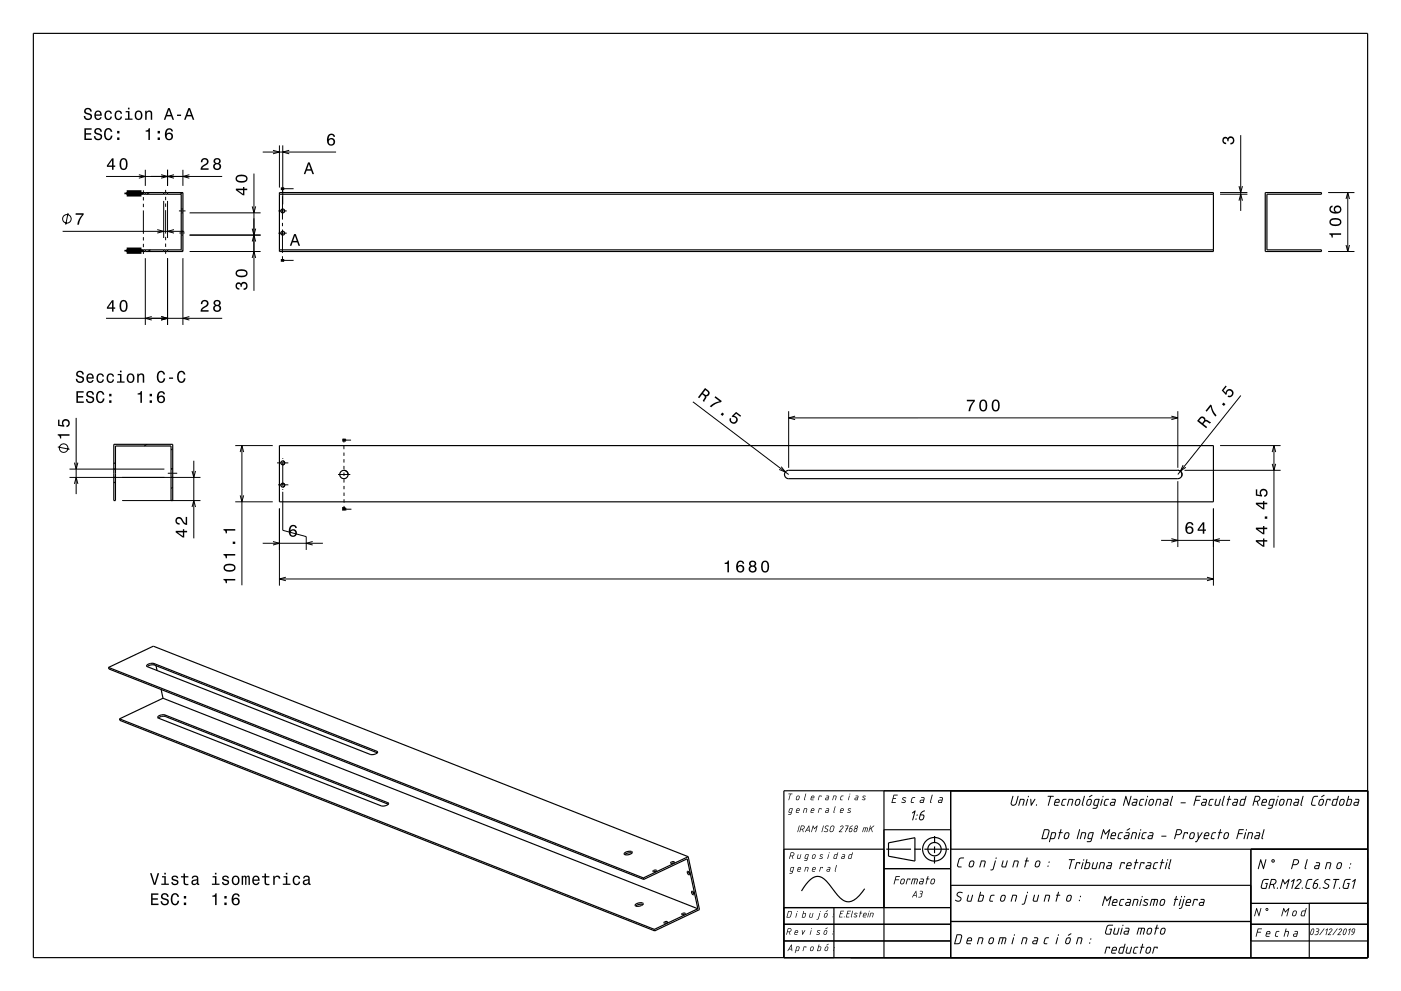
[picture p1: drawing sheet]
<svg xmlns="http://www.w3.org/2000/svg" width="420mm" height="297mm" viewBox="0 0 420 297" stroke-linecap="round" stroke-linejoin="round" font-family="sans-serif">
<g fill="none" stroke="#000" stroke-width=".3">
<path d="M31.8 52.9h34.8M41.6 52.4l2 .5-2 .5M43 57v1.1M43 59.1v1M43.6 50.9v4.8M44.8 57.7l-.8 .5M48.3 52.4l1.9 .5-1.9 .5M49.7 56.9v1.1M49.7 59v1M50.2 50.9v4.8M52.2 52.4l-2 .5 2 .5M54.8 57.7l-.8 .5"/>
<path d="M54.8 50.9v4.8M56.8 52.4l-2 .5 2 .5M76.1 52v35.2M78.8 45.6h21.9M81.8 45.1l2 .5-2 .5M83.8 43.6v12.6M84.7 57v.8M84.7 58.8v7M84.7 56.6h3.3M84.8 43.6v17.6M85.2 56.3l-.5 .3 .5 .2M86.7 45.1l-1.9 .5 1.9 .5"/>
<path d="M365.8 58.2h8.2M365.8 57.7h8.2M371.4 55.8l.6 1.9 .5-1.9M372 40.5v22.7M398.2 57.7h7.8M403.5 59.6l.5-1.9 .6 1.9M404 57.7v17.7M18.8 69.3h36.4M20.4 63.8l-.7 3.5M43 61.1v1M43 63.1v7M43 71.1v1"/>
<path d="M43 73.1v1M43 75.1v1M43.6 77.4v20M45.1 74.9l-.9 .5M47.1 68.8l2 .5-2 .6M49.1 60.2v11.1M49.7 61v1M49.7 63v7M49.7 71v1M49.7 73v1M49.7 75v1.1M50.2 60.2v11.1"/>
<path d="M50.2 77.4v20M52.2 68.8l-2 .5 2 .6M53.6 63.2h2M53.8 69.8h1.6M54.8 69.3h.1M54.8 75l-.6 .4M54.8 77.4v20M56.8 75.4h21.3M56.8 70.5h21.3M56.8 63.8h21.3M75.6 77.3l.5-1.9 .5 1.9M75.6 68.5l.5 2 .5-2"/>
<path d="M75.6 72.4l.5-1.9 .5 1.9M75.6 61.9l.5 1.9 .5-1.9M83.5 63.2h2.5M83.5 69.9h2.5M84.7 66.8v1M84.7 68.8v7M84.7 76.8v.8M84.7 78h3.3M85.2 77.8l-.5 .2 .5 .2M371.4 60.1l.6-1.9 .5 1.9M398.2 75.4h7.8M403.5 73.4l.5 2 .6-2"/>
<path d="M31.8 95.4h34.8M45.5 94.9l-1.9 .5 1.9 .5M48.3 94.9l1.9 .5-1.9 .5M56.8 94.9l-2 .5 2 .5M372 118.5l-18.9 23.7M17.3 133.9l3.5 .8M22.3 138.7l.5 1.9 .6-1.9M22.8 125.2v22.9M34.6 138.7l-.5 .2M44.1 133.2l-.9 .5M51.8 134.5l-.5 .3M58.1 138.1v23.2"/>
<path d="M70.5 133.5h11.3M72 135.5l.5-2 .5 2M72.5 133.5v41.9M83.1 138.7h3.3M84.8 137.3v.3M84.8 138.6v7M103.1 131.5v1.1M103.1 131.9l.6 .3M103.1 133.6v1M103.1 135.6v1M103.1 137.6v1M103.1 139.6v1"/>
<path d="M103.7 131.6l-.6 .3M105.2 131.9h-2.1M207.7 120.4l28.7 21.8M234.2 139.9l1.2 1.6-1.8-.8M236.4 123.2v17M238.4 124.7l-2 .5 2 .6M351.2 124.7l1.9 .5-1.9 .6M353.1 123.2v17M353.1 125.2h-116.7M354.7 139.4l-.8 1.8 1.6-1.2M365.8 133.5h18.1M381.4 135.5l.5-2 .5 2"/>
<path d="M381.4 139l.5 2 .5-2M381.9 133.5v30.6M20.8 143.1h39.3M20.8 140.6h28.5M22.3 145l.5-1.9 .6 1.9M34.6 144.4l-.5 .3M36.6 150h23.5M50.3 141.8h2.8M51.8 140.3l-.5 .3M51.8 146.1l-.5 .2M57.6 151.9l.5-1.9 .5 1.9M57.6 141.2l.5 1.9 .5-1.9"/>
<path d="M70.5 150.4h11.3M72 148.5l.5 1.9 .5-1.9M83.4 145.3h3M83.8 152.4v23.1M84.8 146.6v.2M84.8 147.4v11.5l7 1.9v4M101.3 142.2h3.7M103.1 141.6v1M103.1 143.6v1M103.1 145.6v1M103.1 147.6v1M103.1 149.6v1"/>
<path d="M103.1 151.6v1.2M103.2 152.6l.6 .3M103.8 152.3l-.6 .3M105.3 152.6h-2.1M353.1 144.2v19.7M355.1 141h28.8M363.8 152.4v23.1M78.8 162.8h18M81.8 162.3l2 .5-2 .5M83.8 173.5h280M85.7 173l-1.9 .5 1.9 .5M93.7 162.3l-1.9 .5 1.9 .5"/>
<path d="M348.1 161.9h20.7M351.2 161.4l1.9 .5-1.9 .6M361.8 173l2 .5-2 .5M365.7 161.4l-1.9 .5 1.9 .6M46.2 198.9l.1 .4M49.5 214.3l.1 .4M113 225.1l.1 .5M116.3 240.6l.1 .4"/>
<circle cx="20.1" cy="65.6" r="1.28"/>
<circle cx="19.1" cy="134.3" r="1.28"/>
</g>
<path d="M38 57.7h4.4v.5h-4.4zM38 74.9h4.4v.5h-4.4z" fill="none" stroke="#000" stroke-width="1.4" stroke-linecap="butt"/>
<g fill="none" stroke="#000" stroke-width=".35">
<path d="M10 10h400v277h-400zM38 57.7h16.8v17.7h-16.8v-.5h16.3v-16.7h-16.3zM42.4 57.7v.5M43.6 57.7v.5M49.1 57.7v.5M50.2 57.7v.5M83.8 58.2h280M83.8 57.7h280v17.7h-280zM379.3 57.7h16.9v.5h-16.4v16.7h16.4v.5h-16.9zM42.4 74.9v.5M43.6 74.9v.5M49.1 74.9v.5"/>
<path d="M50.2 74.9v.5M54.3 62.6h.5M54.3 63.8h.5M54.3 69.3h.5M54.3 70.5h.5M83.8 74.9h280M34.1 133.2h17.7v16.8h-.5v-16.3h-16.7v16.3h-.5zM83.8 133.5h280v16.9h-280zM84.8 138.1a.58 .58 0 0 1 .5 .6 .58 .58 0 0 1-.5 .6M34.1 140.6h.5M34.1 143.1h.5M51.3 140.6h.5"/>
<path d="M51.3 143.1h.5M84.8 144.8a.58 .58 0 0 1 .5 .6 .58 .58 0 0 1-.5 .6M103.1 141a1.25 1.25 0 0 1 1.2 1.2M235.5 141.3l.9-.3h116.7a1.25 1.25 0 0 1 1.2 1.2 1.25 1.25 0 0 1-1.2 1.3h-116.7a1.25 1.25 0 0 1-1.1-.8 1.25 1.25 0 0 1 .2-1.4zM353.1 141a1.25 1.25 0 0 1 1.1 1.8M44.1 199.3l1-.4h1.1l66.8 26.2a.43 .43 0 0 1 .1 .6 .43 .43 0 0 1-.5 .2l-1.6 .2-66.8-26.3-.3-.2zM44.2 199.8l1-.5h1.1l66.8 26.3M44.2 199.8h-.1M46.8 199.5l.3 1.4M32.5 200l.1 .5 160.4 63.1M32.5 200l160.4 63.1M32.5 200l13.5-6.3 160.3 63"/>
<path d="M35.8 215.4l160.4 63.1M35.8 215.4l.1 .5 160.4 63.1M47.3 214.7l1-.4h1.2l66.8 26.3a.43 .43 0 0 1 .1 .5 .43 .43 0 0 1-.5 .2l-1.6 .2-66.9-26.3zM47.4 215.2l1-.5h1.2l66.8 26.3M47.4 215.2h.1M48.3 206.6l.6 2.7M48.9 209.3l-13.1 6.1M48.9 209.3l160.3 63.1M113.1 225.6h.1M265 237v50M285 237v50M410 237h-175v50"/>
<path d="M116.4 241h.1M187.2 255.6a1.84 1.84 0 0 1 2.4-.1 1.89 1.89 0 0 1-2.5 .4zM189.5 255.7l-1.2-.1-1 .5M201.1 258.5l.1-.1a.48 .48 0 0 1 .5-.3 .48 .48 0 0 1 .4 .4l-.1 .1a.48 .48 0 0 1-.5 .3 .48 .48 0 0 1-.4-.4zM201.7 258.7h-.1M206.3 256.7l3.4 15.9-13.4 6.4M206.3 256.7l-13.4 6.4M235 254.5h30M265 248.7h20M265.7 254.5h7.4M274.1 254.5h2M274.3 258.1l-7.9-1.5v-4l7.9-1.5v7"/>
<path d="M277.1 254.5h7.4M280.2 256.7l-.1 2.1M280.2 253.7v2M280.2 250.6v2.1M285 254.5h125M375 254.5v32.5M190.5 271a1.81 1.81 0 0 1 2.3-.1 1.94 1.94 0 0 1-2.4 .5zM192.8 271.1a2.41 2.41 0 0 0-2.2 .4M192.9 263.1l.1 .5M193 263.6l13-6.2 3.2 15M195.8 261l.1-.1a.48 .48 0 0 1 .5-.3 .48 .48 0 0 1 .4 .4l-.1 .1a.48 .48 0 0 1-.5 .3 .48 .48 0 0 1-.4-.4zM196.2 278.5l.1 .5"/>
<path d="M196.4 261.2h-.1M199.1 276.4l.1-.1a.48 .48 0 0 1 .5-.3 .48 .48 0 0 1 .4 .4l-.1 .1a.48 .48 0 0 1-.5 .3 .48 .48 0 0 1-.4-.4zM199.7 276.6l-.1 .1M204.4 273.9l.1-.1a.48 .48 0 0 1 .5-.3 .48 .48 0 0 1 .4 .4l-.1 .1a.48 .48 0 0 1-.5 .3 .48 .48 0 0 1-.4-.4zM205 274.1h-.1M206.1 261.2a.68 .68 0 0 1 .6 1 .73 .73 0 0 1-.6-1zM206.4 261.2l.3 .7M207.4 267.1a.69 .69 0 0 1 .5 1.1l-.5-.5zM207.7 267.2l.3 .7M209.2 272.4l-13 6.1M235 277h50M235 272h50"/>
<path d="M250 272v15M259.2 266.4a7.1 7.1 0 0 1-4.9 3.9 5 5 0 0 1-3.8-2.8l-.7-.8a9.5 9.5 0 0 0-4-4 4 4 0 0 0-4 2.1l-1.5 2.2M265 260.3h20M285 276.2h90M285 265.3h90M375 277h35M375 270.7h35M392.5 270.7v16.3M235 282h50M375 282h35"/>
<circle cx="84.8" cy="69.9" r=".58"/>
<circle cx="84.8" cy="63.2" r=".58"/>
<circle cx="84.8" cy="138.7" r=".58"/>
<circle cx="84.8" cy="145.4" r=".58"/>
<circle cx="103.1" cy="142.2" r="1.25"/>
<circle cx="280.1" cy="254.5" r="3.5"/>
<circle cx="280.2" cy="254.5" r="2"/>
</g>
<path d="M84.7 56.1v.9M84.7 77.6v.9M103.1 131.5v.8M103.1 152v1" fill="none" stroke="#000" stroke-width="1" stroke-linecap="butt"/>
<g fill="#000">
<path d="M25.5 32.6a1.09 1.09 0 0 0-.1 1.3 1.09 1.09 0 0 0 1.2 .5 .64 .64 0 0 1 .4 .9 .64 .64 0 0 1-1 .2l-.4-.8h-.5a1.21 1.21 0 0 0 1.5 1.3 1.21 1.21 0 0 0 .7-1.8l-1.2-.4a.62 .62 0 0 1-.1-1.1 .62 .62 0 0 1 1 .4l.1 .3h.4a1.19 1.19 0 0 0-.7-1 1.19 1.19 0 0 0-1.3 .2zM28.6 33.5a1.45 1.45 0 0 0-.3 1.6 1.45 1.45 0 0 0 1.5 .8l.7-.8h-.5l-.6 .5a.76 .76 0 0 1-.7-.9h1.8a1.17 1.17 0 0 0-.5-1.4 1.17 1.17 0 0 0-1.4 .2zM28.9 33.7l.2-.2a.67 .67 0 0 1 .7 .1 .67 .67 0 0 1 .2 .7h-1.3zM31.6 33.5a1.45 1.45 0 0 0-.2 1.7 1.45 1.45 0 0 0 1.5 .7l.6-.5 .1-.5h-.5l-.4 .7a1.02 1.02 0 0 1-.9-1.1 1.02 1.02 0 0 1 .9-1l.4 .6h.4a1.09 1.09 0 0 0-.7-1 1.09 1.09 0 0 0-1.2 .4zM34.6 33.5a1.45 1.45 0 0 0-.2 1.7 1.45 1.45 0 0 0 1.5 .7l.6-.5 .1-.5h-.4l-.5 .7a1.02 1.02 0 0 1-.9-1.1 1.02 1.02 0 0 1 1-1l.3 .6h.5a1.09 1.09 0 0 0-.8-1 1.09 1.09 0 0 0-1.2 .4zM37.7 33.3v.4h.7v1.8h-.9v.4h2.2v-.4h-.9v-2.2zM38.4 32.3v.5h.4v-.5zM40.7 33.5a1.45 1.45 0 0 0-.2 1.7 1.45 1.45 0 0 0 1.5 .7 1.45 1.45 0 0 0 .7-1.8 1.45 1.45 0 0 0-1.7-.9zM41 33.8a.67 .67 0 0 1 .7-.3 .67 .67 0 0 1 .5 .6 .93 .93 0 0 1 0 1.1 .93 .93 0 0 1-1 .3 1.36 1.36 0 0 1-.2-1.7zM43.5 33.2v2.7h.5v-1.6a.63 .63 0 0 1 .4-.7 .63 .63 0 0 1 .8 .3v2h.4v-1.8a.89 .89 0 0 0-.6-1 .89 .89 0 0 0-1.1 .5v-.4zM50.4 32.4l-1.3 3.5h.5l.3-1h1.4l.4 1h.5l-1.3-3.5zM50.6 32.9l.6 1.5h-1.1zM53.1 34.3v.4h1.2v-.4zM56.5 32.4l-1.3 3.5h.4l.4-1h1.4l.4 1h.5l-1.3-3.5zM56.7 32.9l.6 1.5h-1.1z" fill-rule="evenodd"/>
<path d="M25.3 38.4v3.5h2.2v-.4h-1.7v-1.2h1.5v-.4h-1.5v-1h1.7v-.5zM28.5 38.6a1.09 1.09 0 0 0-.1 1.4 1.09 1.09 0 0 0 1.2 .5 .64 .64 0 0 1 .5 .9 .64 .64 0 0 1-1 .2l-.5-.8h-.5a1.21 1.21 0 0 0 1.5 1.3 1.21 1.21 0 0 0 .8-1.8l-.8-.4a.71 .71 0 0 1-.9-.6 .7 .7 0 0 1 .8-.5 .7 .7 0 0 1 .6 .7h.5a1.19 1.19 0 0 0-.8-1.1 1.19 1.19 0 0 0-1.3 .2zM31.5 38.8a2.03 2.03 0 0 0 1 3.2 1.32 1.32 0 0 0 1.2-1.4h-.5a.82 .82 0 0 1-1.1 .9 1.83 1.83 0 0 1 .4-2.7l.4 .2 .3 .5h.5a1.19 1.19 0 0 0-.9-1.1 1.19 1.19 0 0 0-1.3 .4zM35.1 41.2v.7h.7v-.7zM35.1 39.2v.8h.7v-.8z" fill-rule="evenodd"/>
<path d="M33.6 47.5l-1.6 2.1v.4h1.6v.9h.4v-.9h.5v-.4h-.5v-2.1zM33.6 48v1.6h-1.1zM36.1 47.8a2.02 2.02 0 0 0 .9 3.2 2.03 2.03 0 0 0 .9-3.2 1.11 1.11 0 0 0-1.8 0zM36.7 47.9h.7a2.38 2.38 0 0 1 0 2.6h-.7a2.38 2.38 0 0 1 0-2.6z" fill-rule="evenodd"/>
<path d="M43.7 39.1v.4h.8v2.4h.4v-3.5h-.3a.77 .77 0 0 1-.9 .7zM47.3 41.2v.7h.7v-.7zM47.3 39.2v.8h.7v-.8zM50 38.7a2.4 2.4 0 0 0 .1 3.2 1.16 1.16 0 0 0 1.6-.3 1.16 1.16 0 0 0-.2-1.5 1.16 1.16 0 0 0-1.6 0 1.03 1.03 0 0 1 .9-1.3l.4 .2 .2 .4h.5a1.12 1.12 0 0 0-.8-.9 1.12 1.12 0 0 0-1.1 .2zM49.9 40.9a.75 .75 0 0 1 1.5 0 .75 .75 0 0 1-1.5 0z" fill-rule="evenodd"/>
<path d="M60.5 47.7l-.3 .9h.5a.7 .7 0 0 1 .5-.8 .7 .7 0 0 1 .8 .5 .7 .7 0 0 1-.5 .8l-.3 .2a1.63 1.63 0 0 0-1.1 1.6h2.4v-.5h-1.9l.9-.7a1.17 1.17 0 0 0 .9-1.7 1.17 1.17 0 0 0-1.9-.3zM64.3 47.6l-.2 .3a.79 .79 0 0 0 .4 1.1 1.09 1.09 0 0 0-.2 1.6 1.09 1.09 0 0 0 1.6 0 1.09 1.09 0 0 0-.2-1.6 .95 .95 0 0 0 .3-1.4 .95 .95 0 0 0-1.4-.2zM64.4 49.9a.71 .71 0 0 1 1.4 0 .71 .71 0 0 1-1.4 0zM64.5 48.3a.6 .6 0 0 1 1.2 0 .6 .6 0 0 1-1.2 0z" fill-rule="evenodd"/>
<path d="M70.7 56.5v.5l2.1 1.5h.5v-1.5h.8v-.5h-.8v-.5h-.4v.5zM71.3 57h1.6v1.1zM71.1 52.6a1.13 1.13 0 0 0-.5 1.3 1.13 1.13 0 0 0 1 .8 1.9 1.9 0 0 0 2.6-1.2 2.03 2.03 0 0 0-3.1-.9zM71.1 53.2a2.38 2.38 0 0 1 2.6 0v.7a2.37 2.37 0 0 1-2.6 0z" fill-rule="evenodd"/>
<path d="M92.3 48.7l-1.2 3.5h.4l.4-1h1.4l.4 1h.4l-1.2-3.5zM92.6 49.2l.5 1.5h-1z" fill-rule="evenodd"/>
<path d="M98.6 40.3a2.41 2.41 0 0 0 .1 3.3 1.16 1.16 0 0 0 1.6-.4 1.16 1.16 0 0 0-.2-1.5 1.16 1.16 0 0 0-1.6 0 1.02 1.02 0 0 1 .8-1.2l.5 .1 .2 .4h.4a1.12 1.12 0 0 0-.7-.9 1.12 1.12 0 0 0-1.1 .2zM98.5 42.5a.75 .75 0 0 1 1.5 0 .75 .75 0 0 1-1.5 0z" fill-rule="evenodd"/>
<path d="M366.7 41.3a.86 .86 0 0 1 1.4 .1 1.12 1.12 0 0 1 1.5-.4 1.12 1.12 0 0 1 .4 1.6l-.6 .6-.5 .1v-.5a.72 .72 0 0 0 .8-.6 .72 .72 0 0 0-.8-.8 .72 .72 0 0 0-.6 .9h-.4a.62 .62 0 0 0-.4-.8 .62 .62 0 0 0-.8 .5 .62 .62 0 0 0 .6 .7l.3 .1v.4a1.17 1.17 0 0 1-1.1-.7 1.17 1.17 0 0 1 .2-1.2z" fill-rule="evenodd"/>
<path d="M22.7 63.9h2.4v.4a5.3 5.3 0 0 0-1.4 3h-.5a5.2 5.2 0 0 1 1.4-2.9h-1.9z" fill-rule="evenodd"/>
<path d="M88.2 70.2l-1.3 3.5h.5l.3-1.1h1.4l.4 1.1h.5l-1.3-3.5zM88.4 70.7l.6 1.5h-1.1z" fill-rule="evenodd"/>
<path d="M398.5 69.9v.4a.77 .77 0 0 1 .7 .9h.4v-.8h2.4v-.5zM399 65.6a1.13 1.13 0 0 0-.4 1.3 1.13 1.13 0 0 0 .9 .8 1.9 1.9 0 0 0 2.6-1.2 2.03 2.03 0 0 0-3.1-.9zM399 66.2a2.37 2.37 0 0 1 2.6 0v.7a2.37 2.37 0 0 1-2.6 0zM398.8 61.9a1.44 1.44 0 0 0 .1 1.7 1.44 1.44 0 0 0 1.6 .4 1.26 1.26 0 0 0 1.6-.9 1.26 1.26 0 0 0-1.1-1.5 1.11 1.11 0 0 0-1.1 .7 1.11 1.11 0 0 0 .3 1.2 1.02 1.02 0 0 1-1.3-.8l.2-.4 .4-.2v-.5zM400.3 62.8a.75 .75 0 0 1 1.4 0 .75 .75 0 0 1-1.4 0z" fill-rule="evenodd"/>
<path d="M33.6 90l-1.6 2.1v.4h1.6v.9h.4v-.9h.5v-.4h-.5v-2.1zM33.6 90.6v1.5h-1.1zM36.1 90.3a2.02 2.02 0 0 0 .9 3.2 2.04 2.04 0 0 0 .9-3.2 1.11 1.11 0 0 0-1.8 0zM36.7 90.4h.7a2.38 2.38 0 0 1 0 2.6h-.7a2.38 2.38 0 0 1 0-2.6z" fill-rule="evenodd"/>
<path d="M60.5 90.2l-.3 .9h.5a.71 .71 0 0 1 .5-.8 .71 .71 0 0 1 .8 .5 .71 .71 0 0 1-.5 .9l-.3 .1a1.63 1.63 0 0 0-1.1 1.6h2.4v-.4h-1.9l.9-.8a1.17 1.17 0 0 0 .9-1.7 1.17 1.17 0 0 0-1.9-.3zM64.3 90.1l-.2 .3a.79 .79 0 0 0 .4 1.1 1.09 1.09 0 0 0-.2 1.6 1.09 1.09 0 0 0 1.6 0 1.09 1.09 0 0 0-.2-1.6 .95 .95 0 0 0 .3-1.3 .95 .95 0 0 0-1.4-.3zM64.4 92.4a.71 .71 0 0 1 1.4 0 .71 .71 0 0 1-1.4 0zM64.5 90.8a.6 .6 0 0 1 1.2 0 .6 .6 0 0 1-1.2 0z" fill-rule="evenodd"/>
<path d="M70.9 84.9a1.17 1.17 0 0 0-.2 1.2 1.17 1.17 0 0 0 1.1 .7v-.4a.62 .62 0 0 1-.8-.4 .62 .62 0 0 1 .3-.8 .62 .62 0 0 1 .8 .3v.4h.4a.72 .72 0 0 1 .4-.9 .72 .72 0 0 1 1 .5 .72 .72 0 0 1-.5 .9h-.4v.5a1.18 1.18 0 0 0 1.2-1.5 1.18 1.18 0 0 0-1.8-.6l-.1 .2a.86 .86 0 0 0-1.4-.1zM71.1 81a1.13 1.13 0 0 0-.5 1.2 1.13 1.13 0 0 0 1 .8 1.9 1.9 0 0 0 2.6-1.1 2.04 2.04 0 0 0-3.1-.9zM71.1 81.6a2.37 2.37 0 0 1 2.6 0v.6a2.38 2.38 0 0 1-2.6 0z" fill-rule="evenodd"/>
<path d="M23.1 111.4a.96 .96 0 0 0-.2 1.1 .96 .96 0 0 0 .9 .6l.4 .1a.64 .64 0 0 1 .5 .9 .64 .64 0 0 1-1 .2l-.5-.8h-.5a1.21 1.21 0 0 0 1.5 1.3 1.21 1.21 0 0 0 .7-1.8l-.8-.3a.72 .72 0 0 1-.8-.6 .7 .7 0 0 1 .8-.6 .7 .7 0 0 1 .6 .7h.4a1.19 1.19 0 0 0-.7-1 1.19 1.19 0 0 0-1.3 .2zM26.2 112.3a1.46 1.46 0 0 0-.3 1.6 1.46 1.46 0 0 0 1.5 .8l.7-.8h-.5l-.6 .5a.76 .76 0 0 1-.7-.9h1.8a1.17 1.17 0 0 0-.5-1.4 1.17 1.17 0 0 0-1.4 .2zM26.5 112.5l.2-.2a.67 .67 0 0 1 .7 .1 .67 .67 0 0 1 .3 .7h-1.4zM29.2 112.3a1.45 1.45 0 0 0-.2 1.6 1.45 1.45 0 0 0 1.5 .8l.6-.5 .1-.5h-.5l-.4 .6a1.01 1.01 0 0 1-.9-1 1.01 1.01 0 0 1 .9-1l.4 .6h.5a1.09 1.09 0 0 0-.8-1 1.09 1.09 0 0 0-1.2 .4zM32.3 112.3a1.45 1.45 0 0 0-.3 1.6 1.45 1.45 0 0 0 1.5 .8l.6-.5 .1-.5h-.4l-.4 .6a1.01 1.01 0 0 1-1-1 1.01 1.01 0 0 1 1-1l.4 .6h.4a1.09 1.09 0 0 0-.8-1 1.09 1.09 0 0 0-1.1 .4zM35.3 112.1v.4h.7v1.8h-.9v.4h2.2v-.4h-.9v-2.2zM36 111.1v.5h.4v-.5zM38.3 112.3a1.45 1.45 0 0 0-.2 1.7 1.45 1.45 0 0 0 1.5 .7 1.45 1.45 0 0 0 .7-1.8 1.45 1.45 0 0 0-1.6-.9zM38.6 112.6a.67 .67 0 0 1 .7-.3 .67 .67 0 0 1 .5 .6 .93 .93 0 0 1 0 1 .93 .93 0 0 1-1 .4 1.36 1.36 0 0 1-.2-1.7zM41.1 112v2.7h.5v-1.6a.63 .63 0 0 1 .5-.8 .63 .63 0 0 1 .7 .7v1.7h.4v-1.8a.89 .89 0 0 0-.6-1 .89 .89 0 0 0-1 .5v-.4zM47.4 111.6a2.03 2.03 0 0 0 .9 3.2 1.32 1.32 0 0 0 1.3-1.4h-.5a.82 .82 0 0 1-1.1 .9 1.82 1.82 0 0 1 .3-2.8l.4 .2 .3 .5h.5a1.19 1.19 0 0 0-.8-1 1.19 1.19 0 0 0-1.3 .4zM50.7 113.1v.4h1.2v-.4zM53.4 111.6a2.03 2.03 0 0 0 1 3.2 1.32 1.32 0 0 0 1.2-1.4h-.5a.82 .82 0 0 1-1.1 .9 2.09 2.09 0 0 1 0-2.7 .72 .72 0 0 1 1.1 .6h.5a1.19 1.19 0 0 0-.9-1 1.19 1.19 0 0 0-1.3 .4z" fill-rule="evenodd"/>
<path d="M211.4 116.3l-2.2 2.8 .4 .2 .9-1.1 .4 .3 .4 .6-.6 1.1 .4 .3 .7-1.4-.1-.3a.97 .97 0 0 0 1-.7 .97 .97 0 0 0-.4-1.1zM211.5 116.9l.4 .3a.6 .6 0 0 1 .2 1 .6 .6 0 0 1-.9 0l-.4-.4z" fill-rule="evenodd"/>
<path d="M17.3 130.1v.4a.77 .77 0 0 1 .7 .9h.3v-.8h2.5v-.5zM17.4 125.8v1.8l1.9 .3v-.4a.8 .8 0 0 1-.3-1.2 .8 .8 0 0 1 1.3 0 .8 .8 0 0 1-.4 1.2v.5a1.21 1.21 0 0 0 1.1-1.5 1.21 1.21 0 0 0-1.7-.8 1.21 1.21 0 0 0-.5 1.7l-1-.1v-1.5z" fill-rule="evenodd"/>
<path d="M22.9 117.2v3.5h2.2v-.4h-1.7v-1.2h1.5v-.4h-1.5v-1h1.7v-.5zM26.2 117.4a.96 .96 0 0 0-.3 1.1 .96 .96 0 0 0 .9 .6l.4 .1a.64 .64 0 0 1 .5 1 .64 .64 0 0 1-1 .2l-.5-.8h-.5a1.21 1.21 0 0 0 1.5 1.3 1.21 1.21 0 0 0 .8-1.9l-1.2-.4a.62 .62 0 0 1-.2-1 .62 .62 0 0 1 1 .4l.1 .3h.5a1.19 1.19 0 0 0-.8-1.1 1.19 1.19 0 0 0-1.2 .2zM29.1 117.6a2.03 2.03 0 0 0 1 3.2 1.32 1.32 0 0 0 1.2-1.4h-.4a.82 .82 0 0 1-1.1 .9 1.83 1.83 0 0 1 .3-2.7l.4 .2 .3 .5h.5a1.19 1.19 0 0 0-.9-1.1 1.19 1.19 0 0 0-1.3 .4zM32.7 120v.7h.7v-.7zM32.7 118v.8h.7v-.8z" fill-rule="evenodd"/>
<path d="M41.3 117.9v.3h.8v2.5h.4v-3.5h-.3a.78 .78 0 0 1-.9 .7zM44.9 120v.7h.7v-.7zM44.9 118v.8h.7v-.8zM47.6 117.5a2.39 2.39 0 0 0 .2 3.2 1.16 1.16 0 0 0 1.5-.3 1.16 1.16 0 0 0-.2-1.5 1.16 1.16 0 0 0-1.6 0 1.02 1.02 0 0 1 .9-1.3l.4 .2 .2 .4h.5a1.12 1.12 0 0 0-.8-.9 1.12 1.12 0 0 0-1.1 .2zM47.5 119.7a.75 .75 0 0 1 1.5 0 .75 .75 0 0 1-1.5 0z" fill-rule="evenodd"/>
<path d="M214.5 118.7l-.3 .4 1.5 1.2a5.2 5.2 0 0 0-2.9 1.5l.4 .3a5.2 5.2 0 0 1 2.9-1.6l.3-.3zM216.5 123.6l-.5 .6 .6 .5 .5-.6zM218.9 125.2a1.21 1.21 0 0 0 .5 1.8 1.21 1.21 0 0 0 1.7-.9 1.21 1.21 0 0 0-1.1-1.5l.7-.6 1.2 .9 .3-.3-1.5-1.2-1.4 1.4 .4 .2a.8 .8 0 0 1 1.1 .6 .8 .8 0 0 1-.8 .9 .8 .8 0 0 1-.8-1z" fill-rule="evenodd"/>
<path d="M289.8 119.8v.5h2a5.2 5.2 0 0 0-1.5 2.9h.5a5.3 5.3 0 0 1 1.4-3v-.4zM293.9 120.2a2.02 2.02 0 0 0 .9 3.1 2.03 2.03 0 0 0 .9-3.1 1.11 1.11 0 0 0-1.8 0zM294.4 120.2h.7a2.38 2.38 0 0 1 0 2.6h-.7a2.37 2.37 0 0 1 0-2.6zM297.6 120.2a2.02 2.02 0 0 0 .9 3.1 2.03 2.03 0 0 0 .9-3.1 1.11 1.11 0 0 0-1.8 0zM298.2 120.2h.6a2.38 2.38 0 0 1 0 2.6h-.6a2.37 2.37 0 0 1 0-2.6z" fill-rule="evenodd"/>
<path d="M359.6 125.2l-.7 1 2.7 2.1 .3-.3-1.2-.9 .8-.8 1.2 .6 .4-.4-1.4-.7-.3 .1a.97 .97 0 0 0-.7-1 .97 .97 0 0 0-1.1 .3zM360.1 125.4a.59 .59 0 0 1 .8 .2 .59 .59 0 0 1-.2 .8l-.3 .4-.9-.7z" fill-rule="evenodd"/>
<path d="M362.9 121.2l-1.5 1.9 .4 .3 1.2-1.5a5.2 5.2 0 0 0 1.4 3l.3-.4a5.3 5.3 0 0 1-1.5-3zM366.8 120.6l-.5 .6 .6 .5 .5-.6zM367.4 115.6l-1.1 1.4 1.2 1.4 .3-.3a.8 .8 0 0 1 .6-1.1 .8 .8 0 0 1 .9 .8 .8 .8 0 0 1-1 .7l-.3 .4a1.21 1.21 0 0 0 1.7-.5 1.21 1.21 0 0 0-.7-1.7 1.21 1.21 0 0 0-1.6 1l-.6-.7 .9-1.2z" fill-rule="evenodd"/>
<path d="M52.7 159.1v.5l2.1 1.5h.4v-1.5h.9v-.5h-.9v-.5h-.4v.5zM53.3 159.6h1.5v1.1zM52.9 155.2a1.2 1.2 0 0 0-.2 1.4 1.2 1.2 0 0 0 1.1 .6v-.4a.7 .7 0 0 1-.8-.5 .7 .7 0 0 1 .5-.9 .7 .7 0 0 1 .9 .5l.1 .3a1.63 1.63 0 0 0 1.6 1.1v-2.4h-.4v1.9l-.5-.3-.7-1.2a1.11 1.11 0 0 0-1.6-.1z" fill-rule="evenodd"/>
<path d="M87.1 157.6a2.4 2.4 0 0 0 .2 3.2 1.16 1.16 0 0 0 1.5-.3 1.16 1.16 0 0 0-.2-1.6 1.16 1.16 0 0 0-1.5 .1 1.02 1.02 0 0 1 .8-1.3l.4 .1 .2 .5h.5a1.12 1.12 0 0 0-.7-1 1.12 1.12 0 0 0-1.2 .3zM87 159.8a.75 .75 0 0 1 1.5 0 .75 .75 0 0 1-1.5 0z" fill-rule="evenodd"/>
<path d="M355.9 156.7a2.39 2.39 0 0 0 .2 3.2 1.16 1.16 0 0 0 1.5-.3 1.16 1.16 0 0 0-.2-1.5 1.16 1.16 0 0 0-1.6 0 1.03 1.03 0 0 1 .9-1.3l.4 .2 .2 .4h.5a1.12 1.12 0 0 0-.8-.9 1.12 1.12 0 0 0-1.1 .2zM355.8 158.9a.75 .75 0 0 1 1.5 0 .75 .75 0 0 1-1.5 0zM360.6 156.5l-1.6 2.1v.5h1.6v.8h.4v-.8h.5v-.4h-.5v-2.2zM360.6 157.1v1.6h-1.1z" fill-rule="evenodd"/>
<path d="M67 173.5v.4a.77 .77 0 0 1 .7 .9h.3v-.8h2.5v-.5zM67.5 169.2a1.13 1.13 0 0 0-.5 1.3 1.13 1.13 0 0 0 1 .8 1.9 1.9 0 0 0 2.6-1.2 2.03 2.03 0 0 0-3.1-.9zM67.5 169.8a2.37 2.37 0 0 1 2.6 0v.7a2.37 2.37 0 0 1-2.6 0zM67 166v.4a.77 .77 0 0 1 .7 .9h.3v-.8h2.5v-.5zM69.8 162.3v.7h.7v-.7zM67 158.6v.3a.77 .77 0 0 1 .7 .9h.3v-.8h2.5v-.4z" fill-rule="evenodd"/>
<path d="M217.3 168.7v.3h.8v2.5h.4v-3.5h-.3a.77 .77 0 0 1-.9 .7zM221.2 168.3a2.39 2.39 0 0 0 .2 3.2 1.16 1.16 0 0 0 1.5-.3 1.16 1.16 0 0 0-.2-1.6 1.16 1.16 0 0 0-1.5 .1 1.02 1.02 0 0 1 .8-1.3l.5 .1 .1 .5h.5a1.11 1.11 0 0 0-.7-1 1.11 1.11 0 0 0-1.2 .3zM221.2 170.5a.75 .75 0 0 1 1.4 0 .75 .75 0 0 1-1.4 0zM224.8 168.3l-.2 .2a.8 .8 0 0 0 .4 1.1 1.09 1.09 0 0 0-.2 1.7 1.09 1.09 0 0 0 1.7 0 1.09 1.09 0 0 0-.2-1.7 .95 .95 0 0 0 .3-1.3 .95 .95 0 0 0-1.4-.2zM224.9 170.5a.71 .71 0 0 1 1.4 0 .71 .71 0 0 1-1.4 0zM225 169a.6 .6 0 0 1 1.2 0 .6 .6 0 0 1-1.2 0zM228.5 168.5a2.02 2.02 0 0 0 .9 3.1 2.04 2.04 0 0 0 .9-3.1 1.11 1.11 0 0 0-1.8 0zM229 168.5h.7a2.38 2.38 0 0 1 0 2.6h-.7a2.38 2.38 0 0 1 0-2.6z" fill-rule="evenodd"/>
<path d="M376.5 161.9v.4l2.1 1.6h.4v-1.6h.9v-.4h-.9v-.5h-.4v.5zM377.1 162.3h1.5v1.1zM376.5 158.1v.5l2.1 1.5h.4v-1.5h.9v-.5h-.9v-.5h-.4v.5zM377.1 158.6h1.5v1.1zM379.2 154.8v.7h.7v-.7zM376.5 150.7v.4l2.1 1.6h.4v-1.6h.9v-.4h-.9v-.5h-.4v.5zM377.1 151.1h1.5v1.1zM376.5 146.7v1.8l1.8 .3v-.4a.8 .8 0 0 1-.2-1.2 .8 .8 0 0 1 1.3 0 .8 .8 0 0 1-.4 1.2v.5a1.21 1.21 0 0 0 1.1-1.5 1.21 1.21 0 0 0-1.7-.8 1.21 1.21 0 0 0-.6 1.7l-.9-.1v-1.5z" fill-rule="evenodd"/>
<path d="M236.4 237.9h1.2l-.6 .1-.5 1.8 .3-1.8zM238.9 238.6l.5-.2 .3 .3-.1 .8-.3 .3h-.5l-.2-.2zM239 238.7l-.2 .7 .2 .2 .3-.1 .2-.6-.1-.3zM241.5 237.8l.2 .2-.4 1.8-.3-.2zM243.4 238.7l-.1 .3h.6v-.3zM243.3 238.6l.5-.2 .3 .3v.5h-.9v.3l.7 .1v.2l-.9-.2zM245.5 238.5l.8 .1-.1 .2-.1-.2h-.4l-.4 1.2zM247.7 238.5l.8 .1-.2 1.2-.9-.2 .2-.5 .7-.1v-.3zM247.6 239.3v.3h.5l.1-.4zM249.9 238.5l.9 .1-.3 1.2-.2-.1 .2-1.1h-.5l-.3 1.2h-.2zM252.2 238.5h.7l-.7 .3-.2 .7 .5 .1v.2l-.7-.2zM254.6 238.5l.1 .1-.4 1.2zM254.7 238a.13 .13 0 0 1 .2 0 .13 .13 0 0 1-.2 0zM256.5 238.5l.8 .1-.2 1.2h-.7l-.2-.2 .2-.5 .7-.1v-.3zM256.4 239.3v.3h.5l.1-.4zM258.7 238.6h.8l-.7 .2 .6 .5-.3 .5-.7-.1 .8-.2-.6-.5z" fill-rule="evenodd"/>
<path d="M267.9 238.2l1.2 .1-1 .1-.2 .8 .7 .1-.8 .1-.3 1h1v.2l-1.2 .1zM270.6 239.1l.5-.2 .6 .2-1 .2 .8 .7-.3 .6-1-.1 .1-.2 .8 .1 .2-.2-.8-.6zM273.4 239h1l-.9 .4-.2 .9 .6 .1v.3l-.6-.1-.3-.2zM276.2 238.9h.7l.3 .3-.4 1.5-.8-.1-.3-.2 .2-.6 1-.1v-.5h-.7zM276 240v.4h.7l.1-.5zM279.4 238.2l.2 .1-.5 2 .1 .3-.1 .1-.3-.4zM281.7 238.9h.7l.3 .3-.4 1.5-.8-.1-.3-.2 .2-.6 1-.1v-.5l-.7-.1zM281.5 240v.4h.7l.1-.5z" fill-rule="evenodd"/>
<path d="M236.7 242.4l1-.1-.5 1.8-.9 .1v-.2h.7l.1-.4-.7-.2zM236.8 242.5l-.2 .8 .6 .1 .2-1zM239 242.5l-.1 .3h.6v-.3zM238.9 242.4l.5-.2 .3 .2v.6h-.9v.2l.7 .2v.2l-.9-.1zM241.1 242.3l.9 .1-.3 1.2v-1.2h-.5l-.3 1.2h-.2zM243.4 242.5l-.1 .3h.6v-.3zM243.3 242.4l.5-.2 .3 .3v.5h-.9v.3l.7 .1v.2l-.9-.1zM245.5 242.3l.8 .1-.1 .2-.1-.2h-.4l-.4 1.2zM247.7 242.3l.8 .1-.2 1.2-.9-.2 .2-.5 .7-.1v-.3zM247.6 243.1v.3h.5l.1-.4zM250.3 241.7h.2l-.4 1.9-.3-.2zM252.3 242.5l-.2 .3h.6v-.3zM252.1 242.4l.5-.2 .3 .2v.6h-.9v.3l.7 .1v.2l-.9-.1zM254.3 242.4l.3-.2 .6 .2-.8 .2 .6 .5-.2 .5-.8-.1 .8-.2-.6-.5z" fill-rule="evenodd"/>
<path d="M237.1 255.5l.7-.1 .3 .4-.1 .5-.4 .3 .1 .8-.3-.8h-.4l-.2 .8h-.2zM237.2 255.6l-.2 .8h.7l.2-.6zM239.2 256.1h.2l-.1 1.1h.4l.3-1.1h.2l-.4 1.3-.9-.2zM241.5 256.1h1l-.5 1.7-.9 .2v-.2h.7l.1-.4-.7-.2zM241.6 256.3l-.2 .8 .6 .1 .2-1zM243.7 256.2l.6-.2 .2 .3-.1 .8-.4 .3-.6-.2zM243.8 256.3l-.2 .7 .2 .2 .4-.1 .1-.7-.2-.2zM245.9 256.1l.9 .1-.8 .2 .6 .5-.2 .5-.8-.1 .8-.2-.6-.5zM248.4 256.1h.1l-.4 1.3zM248.5 255.6a.13 .13 0 0 1 .2 0 .13 .13 0 0 1-.2 0zM250.1 256.2l.8-.2 .2-.5h.2l-.6 1.9-.8-.2zM250.3 256.3l-.2 .9h.5l.3-1zM252.5 256.1l.6-.1 .3 .2-.3 1.2-.9-.2 .2-.5 .7-.1v-.3zM252.5 256.9l-.1 .3h.5l.1-.4zM254.5 256.2l.9-.2 .1-.5h.2l-.6 1.9-.8-.2zM254.7 256.3l-.2 .8 .5 .1 .3-1z" fill-rule="evenodd"/>
<path d="M237.1 260l1-.1-.5 1.8-.9 .1v-.2h.7l.1-.4-.7-.2zM237.2 260.1l-.2 .8 .6 .1 .2-1zM239.4 260.1l-.1 .3h.6v-.3zM239.3 260l.5-.2 .3 .3v.5h-.9v.3l.7 .1v.2h-.7l-.2-.2zM241.5 259.8l.9 .2-.3 1.2v-1.2h-.5l-.3 1.2h-.2zM243.8 260.1l-.1 .3h.6v-.3zM243.7 260l.5-.2 .3 .2v.6h-.9v.3l.7 .1v.2l-.9-.2zM245.9 259.9h.8l-.1 .3-.5-.2-.4 1.2zM248.1 259.9l.8 .1-.2 1.2h-.7l-.2-.2 .2-.5 .7-.1v-.3zM248 260.7v.3h.5l.1-.4zM250.7 259.3h.2l-.4 1.9-.3-.2z" fill-rule="evenodd"/>
<path d="M239.6 247.4l.1 .1-.6 1.9zM240.2 247.4h.7l.3 .4-.1 .5-.4 .3 .1 .8-.3-.8h-.4l-.3 .8-.1-.1zM240.3 247.6l-.2 .8 .7-.1 .2-.6zM242.4 247.8l-.5 .9h.6zM242.4 247.4l.2 .1 .1 1.9-.1-.1-.1-.4h-.7l-.4 .5zM243.7 247.4l.5 .8 .9-.8-.5 2-.2-.1 .4-1.4-.7 .6-.3-.7-.4 1.5h-.2zM246.8 247.4l.2 .1-.6 1.9zM247.5 247.6l.4-.2 .6 .2h-.7l-.3 .2v.3l.8 .6-.2 .5-.4 .2-.7-.3 .7 .1 .3-.3v-.3l-.7-.4zM249.3 247.7l-.4 1.2 .3 .3 .5-.3 .3-1-.2-.3zM249.1 247.6l.7-.2 .4 .5-.3 1.1-.7 .4-.5-.5zM252 247.6l.6-.2 .3 .3-.1 .4-1 1.1 .7 .2h-1l1.2-1.5-.3-.3-.5 .3zM253.4 247.4l1 .1-.4 .8 .2 .2h-.3l-.5 .9 .3-.9-.1-.1 .2-.1 .4-.7h-.7zM254.8 248.4l-.1 .6 .4 .2 .3-.7zM254.9 247.7l.8-.3-.8 .7 .5 .2 .2 .3-.3 .6-.5 .2-.3-.5zM256.4 247.5l.6-.1 .2 .4-.3 .5v.8l-.6 .3-.4-.4zM256.3 248.5l-.2 .6 .4 .1 .3-.7zM256.4 247.9a.33 .33 0 0 0 .6 0 .33 .33 0 0 0-.6 0zM258.8 248l1.3 .1-.2 1.3-.2-.1 .2-1.1h-.3l-.4 1.2 .2-1.2h-.4l-.3 1.1h-.2zM260.9 247.4l.1 .1-.2 .8 1.3-.9-.8 .8 .3 1.2-.5-1-.4 .3-.2 .7-.1-.1z" fill-rule="evenodd"/>
<path d="M273.4 243.5l1.1-.6-.9 3-.1-.2 .6-2.3-.5 .4zM274.4 245.5a.2 .2 0 0 1 .4 0 .2 .2 0 0 1-.4 0zM274.8 244.3a.2 .2 0 0 1 .4 0 .2 .2 0 0 1-.4 0zM276 244.4l-.2 .9 .6 .2 .3-.3 .1-.6zM276.2 243.4l.6-.4 .5-.1-.9 .6-.3 .6 .9 .2v1l-.4 .5-.6 .1-.5-.7z" fill-rule="evenodd"/>
<path d="M287.6 257.2l.5-.2 .9 .1-.1 .2h-.9l-.4 .4-.4 1.7 .2 .3h.8v.3l-.9-.1-.4-.4zM290.8 258.1l.8-.2 .5 .3-.2 1.2-.5 .5-.6 .1-.4-.4zM291 258.3l-.3 1a.48 .48 0 0 0 .5 .4 .48 .48 0 0 0 .4-.5l.2-.7a.42 .42 0 0 0-.3-.4 .42 .42 0 0 0-.5 .2zM294.1 257.9h1l.4 .2-.4 1.9-.3-.2 .4-1.4-.2-.2h-.7l-.4 1.7h-.3zM298.3 257.9l.3 .1-.7 2.4-.4 .4-.5 .1-.1-.3 .7-.3zM298.5 257.2a.19 .19 0 0 1 .3 0 .19 .19 0 0 1-.3 0zM300.6 257.9l.3 .1-.4 1.4 .2 .3h.7l.4-1.7 .3-.1-.6 2-.9 .1-.4-.3zM304 257.9h1l.4 .2-.4 1.9-.3-.2 .4-1.4-.2-.2h-.7l-.4 1.7h-.3zM307.8 257l.3 .1-.2 .8 .6 .1-.7 .2-.6 1.8-.2-.2 .5-1.6-.3-.2 .4-.1zM310.6 258.1l.8-.2 .5 .4-.2 1.1-.5 .5h-.7l-.3-.3zM310.8 258.3l-.3 1a.48 .48 0 0 0 .5 .4 .48 .48 0 0 0 .4-.5l.2-.7a.42 .42 0 0 0-.3-.4 .42 .42 0 0 0-.5 .2zM314 259.6a.2 .2 0 0 1 .4 0 .2 .2 0 0 1-.4 0zM314.3 258.4a.2 .2 0 0 1 .4 0 .2 .2 0 0 1-.4 0z" fill-rule="evenodd"/>
<path d="M303.6 238.5l.2 .2-.5 2.1 .4 .4 .8-.4 .6-2.2h.3l-.7 2.3-.9 .6-.6-.2-.2-.5zM305.8 239.4h1l.3 .3-.4 1.8-.2-.2 .4-1.4-.3-.2h-.6l-.5 1.7h-.2zM308 239.4l.2 .2-.6 1.9zM308.1 238.8a.2 .2 0 0 1 .4 0 .2 .2 0 0 1-.4 0zM308.9 239.5h.3l.1 1.4 .8-1.5 .3 .1-1.2 2-.2-.1zM310.6 241.3a.19 .19 0 0 1 .3 0 .19 .19 0 0 1-.3 0zM314.1 238.5l1.8 .2-.8 .1-.8 2.7-.2-.2 .7-2.5h-.7zM316.6 239.9l-.2 .4h.9l.1-.3a.43 .43 0 0 0-.3-.3 .43 .43 0 0 0-.5 .2zM316.4 239.7l.8-.3 .5 .4-.1 .8h-1.3v.3l.1 .3h.9v.3h-1l-.3-.3zM318.6 239.6l1.1-.1v.2h-.8l-.2 .3-.3 1.1 .8 .1-.1 .3h-.7l-.3-.3zM320.4 239.4h1l.3 .3-.4 1.8-.2-.2 .4-1.4-.3-.2h-.6l-.4 1.7h-.3zM322.6 239.7l.8-.3 .5 .4-.2 1.1-.5 .6h-.7l-.3-.4zM322.8 239.9l-.3 1a.48 .48 0 0 0 .5 .3 .48 .48 0 0 0 .4-.5l.2-.7a.42 .42 0 0 0-.3-.4 .42 .42 0 0 0-.5 .3zM325 238.6l.2 .1-.6 2.4 .2 .3-.2 .1-.3-.4zM326 239.7l.8-.3 .5 .4-.2 1.1-.5 .6h-.6l-.4-.4zM326.2 239.9l-.3 1a.48 .48 0 0 0 .5 .3 .48 .48 0 0 0 .5-.5l.1-.7a.42 .42 0 0 0-.3-.4 .42 .42 0 0 0-.5 .3zM326.5 238.7l1-.4-.8 .6zM328.2 239.6l1.3-.2 .2 .2-.8 2.5-.4 .3h-.9v-.3l1-.1 .2-.5h-.7l-.3-.3zM328.4 239.8l-.3 1.3 .8 .1 .4-1.5zM330.3 239.4l.3 .2-.7 1.9zM330.5 238.8a.2 .2 0 0 1 .4 0 .2 .2 0 0 1-.4 0zM331.3 239.6l1.1-.1v.2h-.8l-.2 .3-.2 1.1 .7 .1v.3h-.8l-.2-.3zM333.3 239.4h.9l.3 .3-.4 1.8h-1l-.4-.3 .3-.8 1.1-.1 .1-.5-.9-.1zM333.1 240.7v.5h.8l.1-.6zM337.4 238.5l.3 .1 .6 2.2 .6-2.2h.3l-.8 2.9-.2-.1-.7-2.2-.6 2.2h-.3zM339.8 239.4h.9l.3 .3-.4 1.8h-1l-.3-.3 .2-.8 1.1-.1 .1-.5-.9-.1zM339.7 240.7l-.1 .5h.8l.2-.6zM341.9 239.6l1.1-.1-.1 .2h-.7l-.2 .3-.3 1.1 .8 .1v.3h-.8l-.3-.3zM343.7 239.4l.2 .2-.6 1.9zM343.9 238.8a.19 .19 0 0 1 .3 0 .19 .19 0 0 1-.3 0zM344.7 239.6l.8-.2 .5 .4-.3 1.1-.5 .6h-.6l-.3-.4zM344.9 239.9l-.4 1a.48 .48 0 0 0 .6 .3 .48 .48 0 0 0 .4-.5l.2-.7a.42 .42 0 0 0-.4-.4 .42 .42 0 0 0-.4 .3zM346.8 239.4h1l.3 .3-.4 1.8-.2-.2 .4-1.4-.3-.2h-.6l-.4 1.7h-.3zM349.1 239.4h.9l.3 .3-.4 1.8h-1l-.3-.3 .2-.8 1.2-.1v-.5l-.8-.1zM349 240.7l-.1 .5h.8l.2-.6zM351.4 238.5l.2 .2-.6 2.4 .2 .3-.2 .1-.3-.4zM354 240.5l1.3-.1 .2 .2-1.4 .1zM358.6 238.5l1.4 .2-1.2 .1-.3 .9h1.1l.1 .2-1.3 .1-.5 1.5-.1-.2zM360.6 239.4h.9l.3 .3-.4 1.8h-1l-.3-.3 .2-.8 1.2-.1v-.5l-.8-.1zM360.5 240.7l-.1 .5h.8l.2-.6zM362.7 239.6l1.1-.1v.2h-.8l-.2 .3-.3 1.1 .8 .1v.3h-.7l-.3-.3zM364.5 239.4l.3 .1-.4 1.5 .2 .2h.7l.4-1.7h.3l-.6 2h-1l-.3-.3zM366.9 238.5l.3 .2-.7 2.4 .3 .3-.2 .1-.4-.4zM368.5 238.5l.2 .1-.2 .8h.5l.1 .2-.6 .1-.7 1.8 .3-1.8-.2-.2 .3-.1zM369.9 239.4h.9l.4 .3-.5 1.8h-1l-.3-.3 .2-.8 1.2-.1v-.5l-.8-.1zM369.8 240.7l-.1 .5h.8l.2-.6zM372 239.6l1.2-.2 .2-.8h.3l-.8 2.9h-1l-.3-.3zM372.2 239.8l-.3 1.3 .8 .1 .4-1.5zM376.3 238.5h1.1l.4 .5-.1 .8-.6 .4 .2 1.3-.3-.1-.2-1.1h-.7l-.3 1.1h-.3zM376.5 238.8l-.4 1.2 1.1-.1 .3-.4v-.5zM378.7 239.9l-.2 .4h1v-.3a.43 .43 0 0 0-.3-.3 .43 .43 0 0 0-.5 .2zM378.5 239.7l.8-.3 .5 .3-.1 .9h-1.2l-.1 .3 .1 .3h.9v.3h-1l-.3-.3zM380.7 239.6l.5-.2 1 .1-.8 2.6-.4 .3h-.9v-.3l1-.1 .2-.5h-.8l-.2-.3zM380.9 239.8l-.3 1.3 .8 .1 .4-1.5zM382.8 239.4l.3 .2-.7 1.9zM383 238.8a.2 .2 0 0 1 .4 0 .2 .2 0 0 1-.4 0zM383.8 239.7l.8-.3 .5 .4-.2 1.1-.5 .6h-.7l-.3-.4zM384 239.9l-.3 1a.48 .48 0 0 0 .5 .3 .48 .48 0 0 0 .4-.5l.2-.7a.42 .42 0 0 0-.3-.4 .42 .42 0 0 0-.5 .3zM385.9 239.4h1l.4 .3-.4 1.8-.2-.2 .3-1.4-.2-.2h-.6l-.5 1.7h-.3zM388.3 239.4h.9l.3 .3-.5 1.8h-.9l-.4-.3 .3-.8 1.1-.1 .1-.5-.9-.1zM388.1 240.7v.5h.8l.1-.6zM390.5 238.5l.3 .2-.7 2.4 .3 .3-.2 .1-.4-.4zM393.7 238.8l.6-.3 .8 .1-1 .2-.3 .4-.5 1.7 .2 .3h.9l-.1 .3h-.9l-.4-.5zM395.6 239.7l.8-.3 .5 .4-.2 1.1-.5 .6h-.7l-.3-.4zM395.8 239.9l-.3 1a.48 .48 0 0 0 .5 .3 .48 .48 0 0 0 .4-.5l.2-.7a.42 .42 0 0 0-.3-.4 .42 .42 0 0 0-.5 .3zM396.1 238.7l1-.4-.9 .6zM397.7 239.4l1.2 .2-.2 .4-.1-.3h-.6l-.7 1.8zM399.7 239.6l1.2-.2 .2-.8h.2l-.7 2.9h-1.1l-.3-.3zM399.9 239.8l-.4 1.3 .9 .1 .4-1.5zM401.8 239.7l.8-.3 .5 .4-.2 1.1-.5 .6h-.6l-.4-.4zM402 239.9l-.3 1a.48 .48 0 0 0 .5 .3 .48 .48 0 0 0 .5-.5l.1-.7a.42 .42 0 0 0-.3-.4 .42 .42 0 0 0-.5 .3zM404.2 238.5l.3 .1-.2 .8h.8l.3 .6-.5 1.3-1.3 .2zM404.2 239.7l-.4 1.5 .9-.1 .3-1.1-.1-.3zM406.3 239.4h.9l.3 .3-.4 1.8h-1l-.3-.3 .2-.8 1.1-.1 .1-.5-.9-.1zM406.2 240.7l-.1 .5h.8l.2-.6z" fill-rule="evenodd"/>
<path d="M313 248.6l1.2-.1 .4 .7-.6 2-.5 .3h-1.2zM313.2 248.8l-.6 2.4h.9l.4-.4 .4-1.8-.2-.2zM315.2 249.4h1.1l.3 .6-.4 1.2-.3 .3h-.9l-.4 .9-.1-.2zM315.5 249.7l-.5 1.5h.8l.3-.3 .2-1.1zM318 248.5l.2 .1-.2 .8h.5l.1 .2-.7 .1-.6 1.8-.1-.2 .4-1.6-.2-.2 .3-.1zM319.3 249.7l.8-.3 .5 .4-.3 1.2-.4 .5h-.6l-.4-.4zM319.5 249.9l-.3 1a.48 .48 0 0 0 .5 .3 .48 .48 0 0 0 .4-.4l.2-.8a.42 .42 0 0 0-.3-.4 .42 .42 0 0 0-.5 .3zM323.5 248.6l.3 .1-.9 2.8-.1-.2zM324.2 249.4h1l.4 .3-.4 1.8-.2-.2 .3-1.4-.2-.2h-.6l-.5 1.7h-.3zM326.5 249.6l1.3-.2 .1 .2-.7 2.5-.5 .3h-.8v-.3l1-.1 .2-.5h-.8l-.3-.3zM326.7 249.8l-.4 1.3 .9 .1 .4-1.5zM330.7 248.5l.2 .1 .5 1.1 1.2-1.2 .2 .1-.8 2.9-.2-.2 .6-2.1-1 1-.6-1.1-.6 2.3h-.3zM333.5 249.9l-.2 .4h.9l.1-.3a.42 .42 0 0 0-.3-.4 .42 .42 0 0 0-.5 .3zM333.3 249.7l.7-.3 .5 .3v.9h-1.3l-.1 .3 .2 .3h.9v.3h-1l-.3-.3zM335.5 249.6l.3-.2 .8 .1-1 .5-.3 1.1 .8 .1-.1 .3h-.7l-.3-.3zM337.8 248.7l1-.4-.9 .6zM337.4 249.5l.9-.1 .4 .3-.5 1.8h-1l-.3-.3 .3-.8 1.1-.1v-.6h-.8zM337.3 250.7l-.1 .5h.8l.2-.6zM339.5 249.4h1l.3 .3-.4 1.8-.2-.2 .4-1.4-.3-.2h-.6l-.5 1.7h-.3zM341.6 249.4l.3 .2-.7 1.9-.1-.2zM341.8 248.8a.2 .2 0 0 1 .4 0 .2 .2 0 0 1-.4 0zM342.6 249.6l.4-.2 .8 .1-1.1 .5-.2 1.1 .7 .1v.3h-.7l-.3-.3zM344.6 249.4h.9l.3 .3-.5 1.8h-.9l-.4-.3 .3-.8 1.1-.1 .1-.5-.9-.1zM344.5 250.7l-.1 .5h.8l.1-.6zM348.2 250.5h1.4l.1 .1-1.4 .2zM352.8 248.6h1.2l.4 .7-.6 .8-1.2 .2-.5 1.2-.1-.2zM353 248.8l-.3 1.2 1-.1 .3-.5v-.4zM355 249.5l1-.1 .2 .2-.2 .4-.2-.3h-.6l-.6 1.8-.1-.2zM356.9 249.7l.8-.3 .5 .4-.3 1.2-.4 .5h-.6l-.4-.4zM357.1 249.9l-.3 1a.48 .48 0 0 0 .5 .3 .48 .48 0 0 0 .4-.4l.2-.8a.42 .42 0 0 0-.3-.4 .42 .42 0 0 0-.5 .3zM359 249.4l.3 .1 .1 1.4 .9-1.5 .2 .2-1.6 2.7-.5 .1-.1-.3h.3l.5-.8zM361.5 249.9l-.2 .4h.9l.1-.3a.42 .42 0 0 0-.4-.4 .42 .42 0 0 0-.4 .3zM361.2 249.7l.8-.3 .5 .3-.1 .9h-1.2l-.1 .3 .1 .3h1v.3h-1l-.4-.3zM363.4 249.6l.4-.2 .8 .1-1.1 .5-.2 1.1 .7 .1v.3h-.7l-.3-.3zM365.8 248.5l.3 .1-.2 .8 .5 .2-.6 .1-.6 1.8-.2-.2 .5-1.6-.3-.2 .3-.1zM367.1 249.7l.9-.3 .4 .4-.2 1.1-.5 .6h-.6l-.4-.4zM367.4 249.9l-.4 1a.48 .48 0 0 0 .6 .3 .48 .48 0 0 0 .4-.4l.2-.8a.42 .42 0 0 0-.4-.4 .42 .42 0 0 0-.4 .3zM371.4 248.6l1.4-.1 .1 .2-1.3 .1-.2 .9h1.1l.1 .2-1.3 .1-.6 1.5-.1-.2zM373.3 249.4l.3 .2-.7 1.9-.1-.2zM373.5 248.8a.2 .2 0 0 1 .4 0 .2 .2 0 0 1-.4 0zM374.3 249.4h.9l.4 .3-.4 1.8-.2-.2 .3-1.4-.2-.2h-.6l-.5 1.7h-.3zM376.6 249.4h.9l.3 .3-.5 1.8h-.9l-.4-.3 .3-.8 1.1-.1 .1-.5-.9-.1zM376.4 250.7v.5h.8l.1-.6zM378.8 248.5l.3 .2-.6 2.4 .2 .3-.3 .1-.3-.4z" fill-rule="evenodd"/>
<path d="M320.4 257.5l1.9 .1-.8 .2-.9 2.7-.1-.2 .6-2.5h-.6zM322.7 258.4h1l.2 .2-.2 .4-.2-.3h-.6l-.6 1.8-.1-.2zM324.6 258.4l.2 .2-.6 1.9-.2-.2zM324.7 257.7a.2 .2 0 0 1 .4 0 .2 .2 0 0 1-.4 0zM325.7 257.5l.3 .1-.2 .8h.8l.3 .5-.5 1.5-1.3 .1-.1-.2zM325.7 258.7l-.4 1.5h.8l.2-.3 .3-1.1zM327.7 258.4l.2 .1-.3 1.4 .2 .3h.6l.5-1.7h.3l-.6 2h-1l-.3-.3zM329.8 258.4h1l.4 .2-.4 1.9-.2-.2 .3-1.4-.2-.2h-.6l-.5 1.7h-.3zM332.2 258.4h.9l.3 .3-.5 1.8h-.9l-.4-.3 .3-.8 1.1-.1 .1-.5-.9-.1zM332 259.7v.4l.8 .1 .1-.6zM336.1 258.4h1l.1 .2-.2 .4-.1-.3h-.6l-.6 1.8-.2-.2zM338.2 258.8l-.2 .5h.9l.1-.3a.42 .42 0 0 0-.4-.4 .42 .42 0 0 0-.4 .2zM338 258.6l.7-.2 .5 .3-.1 .9h-1.2l-.1 .3 .1 .3h1v.3h-1l-.4-.3zM340.6 257.5l.3 .1-.2 .8h.5l.1 .2-.7 .1-.6 1.8-.1-.2 .4-1.6-.2-.2 .3-.1zM342 258.4h1l.1 .2-.2 .4-.1-.3h-.6l-.6 1.8-.2-.2zM344 258.4h.9l.3 .3-.4 1.8h-1l-.4-.3 .3-.8 1.1-.1 .1-.5-.9-.1zM343.8 259.7v.4l.8 .1 .1-.6zM346 258.6l.4-.2 .8 .1-1.1 .5-.2 1.1 .7 .1v.3h-.7l-.3-.3zM348.4 257.5l.3 .1-.2 .8h.5v.2l-.6 .1-.6 1.8-.2-.2 .5-1.6-.3-.2 .4-.1zM349.7 258.4l.3 .2-.7 1.9-.1-.2zM349.9 257.7a.2 .2 0 0 1 .4 0 .2 .2 0 0 1-.4 0zM350.9 257.5l.3 .2-.7 2.4 .2 .3-.2 .1-.3-.4z" fill-rule="evenodd"/>
<path d="M377.8 257.5l.3 .1 .7 2.2 .6-2.2h.2l-.8 2.9-.8-2.3-.7 2.2h-.2zM381.1 258a.55 .55 0 0 1 1.1 0 .55 .55 0 0 1-1.1 0zM381.4 258a.25 .25 0 0 0 .5 0 .25 .25 0 0 0-.5 0zM387.8 257.5l1.2 .1 .4 .8-.6 .8-1.2 .1-.4 1.2-.1-.2zM388 257.8l-.3 1.2 1.1-.2 .3-.4v-.4zM391.8 257.5l.2 .2-.6 2.4 .2 .3-.2 .1-.3-.4zM394.5 258.4h.9l.3 .3-.4 1.8h-1l-.3-.3 .3-.8 1.1-.1v-.5l-.8-.1zM394.4 259.7l-.1 .5h.8l.2-.6zM397.7 258.4h1l.4 .2-.4 1.9-.3-.1 .4-1.5-.2-.2h-.7l-.4 1.7h-.3zM401 258.6l.8-.2 .5 .4-.2 1.1-.5 .5-.6 .1-.4-.4zM401.2 258.9l-.3 1a.48 .48 0 0 0 .5 .3 .48 .48 0 0 0 .4-.5l.2-.7a.42 .42 0 0 0-.3-.4 .42 .42 0 0 0-.5 .3zM404.4 260.1a.2 .2 0 0 1 .4 0 .2 .2 0 0 1-.4 0zM404.8 258.9a.19 .19 0 0 1 .3 0 .19 .19 0 0 1-.3 0z" fill-rule="evenodd"/>
<path d="M45.3 267.7v3.5h2.2v-.4h-1.7v-1.2h1.5v-.4h-1.5v-1h1.7v-.5zM48.5 267.9a1.09 1.09 0 0 0-.1 1.4 1.09 1.09 0 0 0 1.2 .4 .64 .64 0 0 1 .5 1 .64 .64 0 0 1-1 .2l-.5-.8h-.5a1.21 1.21 0 0 0 1.5 1.3 1.21 1.21 0 0 0 .8-1.8l-.8-.4a.71 .71 0 0 1-.9-.6 .7 .7 0 0 1 .8-.5 .7 .7 0 0 1 .6 .7h.5a1.19 1.19 0 0 0-.8-1.1 1.19 1.19 0 0 0-1.3 .2zM51.5 268.1a2.03 2.03 0 0 0 1 3.2 1.32 1.32 0 0 0 1.2-1.4h-.5a.82 .82 0 0 1-1.1 .9 1.82 1.82 0 0 1 .4-2.7l.4 .2 .3 .5h.5a1.19 1.19 0 0 0-.9-1.1 1.19 1.19 0 0 0-1.3 .4zM55.1 270.5v.7h.7v-.7zM55.1 268.5v.8h.7v-.8z" fill-rule="evenodd"/>
<path d="M45 261.7l1.1 3.5h.5l1.1-3.5h-.5l-.8 3-.9-3zM48.6 262.6v.4h.7v1.8h-.9v.4h2.2v-.4h-.9v-2.2zM49.3 261.6v.5h.4v-.5zM51.7 262.6l-.2 .3a.96 .96 0 0 0 1.2 1.2l.3 .1a.6 .6 0 0 1-.5 .8 .6 .6 0 0 1-.7-.6h-.4a1.03 1.03 0 0 0 1.2 .9 1.03 1.03 0 0 0 .7-1.4l-1.3-.5a.54 .54 0 0 1 .4-.7 .54 .54 0 0 1 .6 .5h.4a1.09 1.09 0 0 0-1.7-.6zM55 261.8v.8h-.8v.4h.8v1.8a1.05 1.05 0 0 0 1.5 .5v-.4a.68 .68 0 0 1-1-.4v-1.5h1v-.4h-1v-.8zM57.7 262.6l-.2 .7h.4a.55 .55 0 0 1 .7-.6 .55 .55 0 0 1 .3 .8l-.2 .1a.91 .91 0 0 0-1.3 .5 .91 .91 0 0 0 .8 1.2l.9-.5 .1 .4h.5v-.3l-.2-.1v-1.6a1.02 1.02 0 0 0-.7-.8 1.02 1.02 0 0 0-1.1 .2zM57.9 264.1l1.1-.3a.77 .77 0 0 1-.2 .9 .77 .77 0 0 1-.9 .1zM63.7 262.6v.4h.7v1.8h-.9v.4h2.3v-.4h-.9v-2.2zM64.4 261.6v.5h.5v-.5zM66.9 262.6l-.2 .3a.96 .96 0 0 0 1.1 1.2l.3 .1a.6 .6 0 0 1-.5 .8 .6 .6 0 0 1-.6-.6h-.5a1.03 1.03 0 0 0 1.3 .9 1.03 1.03 0 0 0 .7-1.4l-1.4-.5a.54 .54 0 0 1 .5-.7 .54 .54 0 0 1 .6 .5h.4a1.09 1.09 0 0 0-1.7-.6zM69.8 262.8a1.45 1.45 0 0 0-.2 1.7 1.45 1.45 0 0 0 1.5 .7 1.45 1.45 0 0 0 .7-1.8 1.45 1.45 0 0 0-1.7-.9zM70.1 263.1a.67 .67 0 0 1 .7-.3 .67 .67 0 0 1 .5 .6 .93 .93 0 0 1 0 1.1 .93 .93 0 0 1-1 .3 1.36 1.36 0 0 1-.2-1.7zM72.5 262.5v2.7h.4v-1.8l.2-.6h.3l.1 .3v2.1h.4v-2.1l.3-.3 .3 .5v1.9h.4v-1.9a.69 .69 0 0 0-.5-.9l-.6 .4-.5-.4-.4 .4v-.3zM75.9 262.8a1.45 1.45 0 0 0-.3 1.6 1.45 1.45 0 0 0 1.5 .8l.7-.8h-.4l-.6 .5a.76 .76 0 0 1-.7-.9h1.7a1.17 1.17 0 0 0-.5-1.4 1.17 1.17 0 0 0-1.4 .2zM76.3 263l.2-.2a.67 .67 0 0 1 .7 .1 .67 .67 0 0 1 .2 .7h-1.3zM79.3 261.8v.8h-.8v.4h.8v1.8a1.05 1.05 0 0 0 1.5 .5v-.4a.68 .68 0 0 1-1-.4l-.1-1.5h1.1v-.4h-1.1v-.8zM81.9 262.5v2.7h.5v-1.5a.66 .66 0 0 1 .3-.8 .66 .66 0 0 1 .8 .2l.1 .2h.4a.89 .89 0 0 0-.7-.9 .89 .89 0 0 0-1 .5v-.4zM85 262.6v.4h.7v1.8h-.9v.4h2.3v-.4h-1v-2.2zM85.7 261.6v.5h.5v-.5zM88 262.8a1.45 1.45 0 0 0-.2 1.7 1.45 1.45 0 0 0 1.5 .7l.6-.5 .1-.5h-.4l-.5 .7a1.01 1.01 0 0 1-.9-1.1 1.01 1.01 0 0 1 1-1l.3 .6h.5a1.09 1.09 0 0 0-.8-1 1.09 1.09 0 0 0-1.2 .4zM91.1 262.6l-.2 .7h.4a.55 .55 0 0 1 .6-.6 .55 .55 0 0 1 .4 .8l-.2 .1a.91 .91 0 0 0-1.3 .5 .91 .91 0 0 0 .8 1.2l.9-.5 .1 .4h.5v-.3l-.2-.1v-1.6a1.02 1.02 0 0 0-1.8-.6zM91.3 264.1l1.1-.3a.77 .77 0 0 1-.2 .9 .77 .77 0 0 1-.9 .1z" fill-rule="evenodd"/>
<path d="M63.7 268.4v.4h.8v2.4h.4v-3.5h-.3a.77 .77 0 0 1-.9 .7zM67.3 270.5v.7h.7v-.7zM67.3 268.5v.8h.7v-.8zM70 268a2.4 2.4 0 0 0 .1 3.2 1.16 1.16 0 0 0 1.6-.3 1.16 1.16 0 0 0-.2-1.5 1.16 1.16 0 0 0-1.6 0 1.02 1.02 0 0 1 .9-1.3l.4 .2 .2 .4h.5a1.12 1.12 0 0 0-.8-.9 1.12 1.12 0 0 0-1.1 .2zM69.9 270.2a.75 .75 0 0 1 1.5 0 .75 .75 0 0 1-1.5 0z" fill-rule="evenodd"/>
<path d="M236.3 273.1l.8-.1 .3 .5-.4 1.3-1.2 .2zM236.4 273.2l-.4 1.6 .8-.1 .4-1.2-.1-.3zM238.8 273.6l.2 .1-.5 1.3zM238.9 273.2a.15 .15 0 0 1 .3 0 .15 .15 0 0 1-.3 0zM240.9 273l.1 .1-.1 .5 .6 .1 .1 .3-.3 .9-.9 .1zM240.9 273.8l-.3 1 .7-.2 .1-.7zM242.8 273.6l.2 .1-.2 1 .1 .1h.4l.4-1.1h.1l-.3 1.3-.9-.2zM245.7 273.6l.2 .1-.5 1.7-.6 .2 .4-.3zM245.8 273.2a.15 .15 0 0 1 .3 0 .15 .15 0 0 1-.3 0zM247.3 273.8l.5-.2 .3 .3-.1 .7-.3 .4h-.5l-.2-.3zM247.4 273.9l-.2 .8 .2 .1 .3-.1 .2-.7-.1-.2zM247.6 273.1l.6-.2-.5 .4zM249.6 274.8a.15 .15 0 0 1 .3 0 .15 .15 0 0 1-.3 0zM249.8 274a.15 .15 0 0 1 .3 0 .15 .15 0 0 1-.3 0z" fill-rule="evenodd"/>
<path d="M236.2 278.2h.8l.3 .3-.1 .5-.5 .3 .2 .9-.3-.8h-.5l-.2 .7h-.2zM236.4 278.4l-.3 .8 .8-.1 .2-.6zM238.6 279.1l-.2 .3h.6v-.4zM238.4 278.9l.6-.1 .3 .2-.1 .6h-.8l-.1 .2 .1 .2h.6v.2l-.9-.2zM240.4 278.8h.2l.1 .9 .5-.9h.2l-.8 1.4zM243.1 278.8l.2 .1-.5 1.3zM243.2 278.3a.15 .15 0 0 1 .3 0 .15 .15 0 0 1-.3 0zM245 278.9l.4-.1 .5 .1-.8 .2 .7 .6-.3 .4-.8-.1 .9-.2-.7-.5zM247.2 278.9l.5-.1 .3 .2-.1 .8-.4 .3-.6-.2zM247.3 279.1l-.2 .7 .2 .2 .3-.2 .2-.6-.1-.2zM247.5 278.3l.6-.3-.5 .5zM249.5 279.9a.13 .13 0 0 1 .2 0 .13 .13 0 0 1-.2 0zM249.7 279.1a.15 .15 0 0 1 .3 0 .15 .15 0 0 1-.3 0z" fill-rule="evenodd"/>
<path d="M252 273h1l-.8 .1-.2 .6 .6 .2h-.6l-.2 .8h.7v.2h-.9zM253 274.8a.13 .13 0 0 1 .2 0 .13 .13 0 0 1-.2 0zM254.1 273h1l-.8 .1-.2 .6 .6 .2h-.7l-.2 .8 .8 .2h-.9zM255.6 273l.1 .1-.4 1.8-.2-.2zM256.2 273.7h.9l-.8 .2 .7 .5-.3 .5-.8-.1 .9-.2-.6-.5zM258 273h.2l-.1 .5 .4 .2h-.5l-.4 1.2 .2-1.2-.2-.1 .3-.1zM259.1 273.9l-.1 .2h.6l-.1-.3zM258.9 273.7l.5-.2 .4 .2-.1 .6h-.8l-.1 .3 .8 .2-.1 .1-.8-.1zM260.4 273.6l.1 .1-.4 1.2zM260.5 273.1a.13 .13 0 0 1 .2 0 .13 .13 0 0 1-.2 0zM261 273.6l.9 .1-.3 1.2v-1.2h-.5l-.3 1.2h-.2z" fill-rule="evenodd"/>
<path d="M268.5 262.6l1.3 .1-1.1 .1-.2 .7 .9 .1 .1 .1-1 .1-.5 1.2zM270.2 263.5l.7-.2 .4 .4-.3 1-.4 .3h-.5l-.3-.3zM270.4 263.7l-.3 .9 .4 .2 .3-.2 .2-.9-.2-.2zM272 263.3l1 .1-.2 .4-.1-.3h-.6l-.5 1.5zM273.5 263.3l1.6 .1-.3 1.6-.2-.1 .3-1.2-.2-.2h-.2l-.5 1.5 .2-1.5h-.5l-.4 1.5h-.2zM276 263.3h.7l.3 .2-.4 1.5h-.8l-.3-.2 .2-.6 1-.2v-.4l-.7-.1zM275.9 264.4l-.1 .4h.7l.1-.5zM278.1 262.6h.2l-.1 .7 .4 .2h-.5l-.5 1.5 .2-1.5-.2-.1 .3-.1zM279.2 263.5l.7-.2 .4 .4-.2 1-.4 .3h-.5l-.3-.3zM279.4 263.7l-.3 .9 .4 .2 .4-.2 .2-.9-.3-.2z" fill-rule="evenodd"/>
<path d="M274.5 267.4l-.5 .9h.6zM274.5 267h.2l.1 1.9h-.1l-.1-.4h-.7l-.4 .5zM275.8 267h.7l.2 .4-.3 .5 .1 .3-.2 .5-1 .3v-.2l.8-.2 .2-.5-.5-.3 .7-.3-.1-.3h-.6z" fill-rule="evenodd"/>
<path d="M287 267.6l.8-.4 .8 .3-.1 .2-1-.1-.4 .3 .1 .5 1 .8-.1 .7-.6 .3h-.7l-.5-.4 .2-.2 1 .3 .4-.4v-.4l-1.1-.7zM290.2 268.2l.3 .1-.4 1.4 .2 .2h.7l.4-1.7h.3l-.6 2h-1l-.3-.3zM293.9 267.3l.2 .1-.2 .7 .9 .1 .2 .5-.5 1.4-1.3 .1-.1-.1zM293.8 268.4l-.4 1.5h.8l.2-.3 .3-1.1zM297 268.4l.5-.3 .7 .1-.1 .2-.8 .1-.2 .2-.2 1.1 .7 .2v.2h-.7l-.3-.3zM300.2 268.4l.8-.3 .5 .4-.2 1.2-.5 .5h-.6l-.4-.3zM300.4 268.6l-.3 1a.48 .48 0 0 0 .5 .4 .48 .48 0 0 0 .4-.5l.2-.7a.42 .42 0 0 0-.3-.4 .42 .42 0 0 0-.5 .2zM303.5 268.2l1-.1 .4 .3-.4 1.8-.3-.1 .4-1.4-.2-.3h-.7l-.4 1.8h-.3zM307.7 268.2l.3 .1-.7 2.4-.4 .4h-.5v-.2l.6-.2zM307.9 267.5a.19 .19 0 0 1 .3 0 .19 .19 0 0 1-.3 0zM310 268.2l.3 .1-.4 1.4 .2 .2h.7l.4-1.7h.3l-.6 2h-.9l-.4-.2zM313.4 268.2l1-.1 .4 .3-.4 1.8-.3-.1 .4-1.4-.2-.3h-.7l-.4 1.8h-.3zM317.2 267.3l.3 .1-.2 .7h.5v.3h-.6l-.6 1.8-.2-.1 .5-1.7-.3-.2 .4-.1zM320 268.4l.8-.3 .5 .4-.2 1.2-.5 .5h-.6l-.4-.3zM320.2 268.6l-.3 1a.48 .48 0 0 0 .5 .4 .48 .48 0 0 0 .4-.5l.2-.7a.43 .43 0 0 0-.3-.4 .43 .43 0 0 0-.5 .2zM323.4 269.9a.2 .2 0 0 1 .4 0 .2 .2 0 0 1-.4 0zM323.7 268.7a.2 .2 0 0 1 .4 0 .2 .2 0 0 1-.4 0z" fill-rule="evenodd"/>
<path d="M331.1 268.5l.3 .1 .5 1.1 1.1-1.2 .2 .1-.8 2.9-.2-.2 .6-2.1-1 1-.5-1.1-.6 2.3h-.3zM333.9 269.9l-.2 .4h1v-.3a.42 .42 0 0 0-.3-.4 .42 .42 0 0 0-.5 .3zM333.8 269.6l.7-.2 .5 .4-.1 .8h-1.2l-.1 .3 .1 .3h.9v.3h-.9l-.4-.3zM335.9 269.6l.4-.2 .7 .1-1 .5-.2 1.1 .7 .1v.3h-.7l-.3-.3zM337.9 269.4h.9l.3 .3-.4 1.8h-1l-.4-.3 .3-.8 1.1-.1 .1-.5-.9-.1zM337.7 270.7v.5h.8l.1-.6zM339.9 269.4h1l.4 .3-.5 1.8-.2-.2 .4-1.4-.3-.2h-.6l-.4 1.7h-.3zM342.1 269.4l.2 .2-.6 1.9zM342.2 268.8a.2 .2 0 0 1 .4 0 .2 .2 0 0 1-.4 0zM343 269.6l.5-.2 .8 .2-.1 .2-.7-.1-.3 .2 .9 .8v.4l-.4 .4-1.2-.2 .1-.2 .9 .1 .3-.2-.9-.8zM345.2 269.4h1.5l.4 .2-.3 1.9-.3-.1 .4-1.5-.3-.2h-.3l-.6 1.8-.1-.2 .4-1.6h-.6l-.5 1.7h-.2zM348.1 269.6l.8-.2 .4 .5-.2 1.1-.5 .5h-.6l-.4-.4zM348.2 269.9l-.3 1a.48 .48 0 0 0 .5 .3 .48 .48 0 0 0 .5-.5l.1-.7a.42 .42 0 0 0-.3-.4 .42 .42 0 0 0-.5 .3zM352.6 268.5l.2 .1-.2 .8h.5l.1 .2-.7 .1-.6 1.8 .3-1.8-.2-.2 .3-.1zM353.9 269.4l.2 .2-.6 1.9zM354 268.8a.2 .2 0 0 1 .4 0 .2 .2 0 0 1-.4 0zM354.8 269.4l.3 .2-.7 2.4-.3 .3-.6 .1v-.3l.6-.2zM355 268.8a.2 .2 0 0 1 .4 0 .2 .2 0 0 1-.4 0zM356 269.9l-.2 .4h.9l.1-.3a.43 .43 0 0 0-.3-.3 .43 .43 0 0 0-.5 .2zM355.8 269.6l.8-.2 .5 .4-.1 .8h-1.3l-.1 .3 .1 .3h1v.3h-1l-.3-.3zM357.9 269.4h1.1l.1 .2-.2 .4-.1-.3h-.7l-.6 1.8zM359.9 269.4h.9l.3 .3-.4 1.8h-1l-.3-.3 .2-.8 1.2-.1v-.5l-.8-.1zM359.8 270.7l-.1 .5h.8l.2-.6z" fill-rule="evenodd"/>
<path d="M331.9 277.4l.6-.3 1.2 .1-.1 .2-1.2 .1-.4 .4-.4 1.6 .2 .3h.9l.3-1.2h-.3l-.1-.2h.8l-.5 1.7h-1.2l-.4-.4zM334.1 278.1h.3l-.4 1.5 .2 .2h.7l.4-1.7h.3l-.6 2h-.9l-.4-.2zM336.3 278.1l.3 .1-.7 1.9-.1-.1zM336.5 277.4a.19 .19 0 0 1 .3 0 .19 .19 0 0 1-.3 0zM337.4 278.1l.9-.1 .3 .4-.4 1.7h-1l-.4-.3 .3-.8 1.1-.1 .1-.5-.9-.1zM337.3 279.3l-.1 .5h.8l.1-.6zM341.3 278.1l1.5-.1 .4 .2-.3 1.9-.3-.1 .4-1.4-.3-.3h-.3l-.6 1.8-.1-.2 .4-1.6h-.6l-.5 1.8h-.2zM344.1 278.3l.8-.3 .5 .5-.3 1.2-.4 .4h-.6l-.4-.4zM344.3 278.5l-.3 1a.48 .48 0 0 0 .5 .4 .48 .48 0 0 0 .4-.5l.2-.7a.42 .42 0 0 0-.3-.4 .42 .42 0 0 0-.5 .2zM346.8 277.2h.2l-.1 .8h.5v.2l-.6 .1-.6 1.8-.2-.2 .5-1.6-.3-.2 .3-.1zM348.2 278.2l.8-.2 .5 .5-.3 1.2-.5 .4h-.6l-.4-.4zM348.4 278.5l-.4 1a.48 .48 0 0 0 .6 .4 .48 .48 0 0 0 .4-.5l.2-.7a.42 .42 0 0 0-.4-.4 .42 .42 0 0 0-.4 .2z" fill-rule="evenodd"/>
<path d="M376.6 272.1l.2 .1 .6 1.8 .5-1.8h.2l-.7 2.4-.7-1.9-.5 1.8h-.2zM379.4 272.6a.45 .45 0 0 1 .9 0 .45 .45 0 0 1-.9 0zM379.6 272.6a.2 .2 0 0 0 .4 0 .2 .2 0 0 0-.4 0zM384.8 272.1l.2 .1 .4 .9 1.1-.9-.7 2.4-.1-.1 .5-1.8-.9 .8-.4-.9-.5 1.9h-.3zM387.7 273l.7-.1 .4 .3-.2 1-.5 .4h-.5l-.3-.4zM387.9 273.3l-.3 .9 .4 .2 .3-.3 .2-.8-.2-.2zM390.3 273l1-.1 .2-.7h.2l-.7 2.4h-.8l-.3-.2zM390.5 273.2l-.3 1.1 .7 .1 .3-1.3z" fill-rule="evenodd"/>
<path d="M378.6 263.7l.7-.3 1.1 .1-.1 .2h-1.2l-.4 .4-.4 1.7 .2 .3h.9l.3-1.2h-.4v-.2h.8l-.5 1.7h-1.2l-.4-.4zM381.1 263.5l1-.1 .6 .5-.2 .8-.6 .5 .2 1.2-.2-.1-.3-1.1h-.7l-.3 1.1h-.3zM381.3 263.7l-.3 1.2 1-.1 .3-.4v-.5zM382.8 266.2a.2 .2 0 0 1 .4 0 .2 .2 0 0 1-.4 0zM384.5 263.5h.2l.5 1.1 1.2-1.2 .2 .1-.8 2.9-.2-.1 .6-2.2-1.1 1-.5-1.1-.6 2.3h-.3zM387.1 264.1l1-.6-.8 2.9-.2-.2 .6-2.3-.5 .4zM388.9 263.7l.8-.3 .5 .4-.2 .7-1.5 1.6h1l.1 .2-1.4 .1-.1-.2 1.8-2.1-.1-.3-.3-.1-.7 .4zM390.2 266.2a.2 .2 0 0 1 .4 0 .2 .2 0 0 1-.4 0zM392 263.7l.6-.3 .8 .1-.1 .2-.9 .1-.4 .4-.4 1.7 .3 .2h.7v.3h-.9l-.4-.5zM394 264.9l-.2 1 .5 .2 .4-.3 .1-.7zM394.3 263.8l1-.3-.9 .6-.3 .5 1 .3-.1 1-.4 .4-.6 .1-.4-.2-.1-.5 .3-1.2zM395.5 266.2a.2 .2 0 0 1 .4 0 .2 .2 0 0 1-.4 0zM397.3 263.7l.7-.3 .8 .3-.1 .2-1-.2-.4 .4 .1 .4 1.1 .9-.2 .7-.6 .3-.6-.1-.6-.3 .2-.2 1 .3 .5-.4-.1-.4-1.1-.7zM399.7 263.4l1.8 .1-.8 .2-.8 2.7-.2-.2 .7-2.5h-.7zM401.4 266.2a.2 .2 0 0 1 .4 0 .2 .2 0 0 1-.4 0zM403.2 263.7l.6-.3 1.1 .1-.1 .2-1.3 .1-.3 .4-.4 1.6 .2 .3h.9l.4-1.2h-.4l-.1-.2h.8l-.5 1.7h-1.1l-.5-.4zM405.4 264.1l1.1-.6-.9 2.9-.1-.2 .6-2.3-.5 .4z" fill-rule="evenodd"/>
<path d="M393.4 278.6l-.4 1.2a.28 .28 0 0 0 .4 .3 .28 .28 0 0 0 .1-.4l.3-1.1-.1-.1zM393.3 278.4a.49 .49 0 0 1 .7 0 .49 .49 0 0 1 0 .7 .85 .85 0 0 1-1.1 1v-.8zM394.6 278.3h.7l.2 .5-.3 .4 .1 .3-.2 .6-.9 .2-.1-.2 .9-.2 .1-.6-.5-.2 .7-.4-.1-.2zM396.9 278.3l.1 .1-1.4 1.8zM397.4 278.7l.7-.4-.6 2 .3-1.7-.3 .3zM398.6 278.4l.5-.1 .3 .2-.1 .5-.9 1.1 .6 .1h-.9l1.1-1.5-.2-.2-.5 .3zM400.8 278.3l.2 .1-1.5 1.8zM401.5 278.5l.5-.2 .3 .2-.1 .5-.9 1.1 .7 .1h-1l1.1-1.5-.2-.2-.5 .3zM403.2 278.6l-.5 1.2a.28 .28 0 0 0 .4 .3 .28 .28 0 0 0 .2-.4l.2-1-.1-.2zM403 278.4a.49 .49 0 0 1 .7 0 .49 .49 0 0 1 0 .7 .85 .85 0 0 1-1.1 1v-.8zM404.2 278.7l.7-.4-.5 2 .3-1.7-.4 .3zM405.5 278.6l-.1 .6 .5 .1 .1-.7zM405.4 278.4l.6-.1 .3 .4-.4 1.1-.7 .5-.1-.2 .8-.6-.7-.3z" fill-rule="evenodd"/>
<path d="M237.2 283.5l-.5 .9h.6zM237.2 283.1h.2l.1 1.9h-.2v-.4h-.8l-.4 .4zM238.8 283.7h.7l.2 .3-.3 .9-.8 .2-.2 .6zM238.9 283.9l-.2 1 .6-.2 .2-.8zM241 283.7l.8 .1-.2 .3-.1-.2h-.4l-.4 1.2zM243.1 283.8l.6-.1 .3 .2-.2 .8-.3 .3h-.4l-.3-.2zM243.3 283.9l-.3 .7 .3 .3 .3-.2 .2-.6-.1-.2zM245.5 283.1l.1 .1-.1 .5h.6l.1 .3-.3 1-.9 .1zM245.5 283.9l-.3 1 .6-.1 .2-.7-.1-.2zM247.4 283.8l.6-.1 .3 .2-.1 .8-.4 .3h-.4l-.2-.2zM247.6 283.9l-.2 .7 .2 .3 .3-.2 .2-.6-.1-.2zM247.8 283.2l.6-.3-.5 .4zM249.8 284.8a.13 .13 0 0 1 .2 0 .13 .13 0 0 1-.2 0zM250 284a.15 .15 0 0 1 .3 0 .15 .15 0 0 1-.3 0z" fill-rule="evenodd"/>
<path d="M286.8 280h1.3l.4 .7-.7 2-.4 .3h-1.3zM287 280.3l-.6 2.4h.9l.4-.5 .4-1.7-.2-.2zM290.3 281.4l-.2 .4h1v-.3a.43 .43 0 0 0-.3-.3 .43 .43 0 0 0-.5 .2zM290.2 281.1l.7-.2 .5 .4-.1 .8h-1.2l-.1 .3 .1 .3h.9v.3h-1l-.3-.3zM293.4 280.9h1.1l.3 .3-.5 1.8-.2-.2 .4-1.4-.2-.2h-.7l-.4 1.7h-.3zM296.7 281.1l.9-.2 .4 .4-.3 1.2-.4 .4-.6 .1-.4-.4zM296.9 281.4l-.3 1a.48 .48 0 0 0 .5 .3 .48 .48 0 0 0 .4-.5l.2-.7a.42 .42 0 0 0-.3-.4 .42 .42 0 0 0-.5 .3zM299.7 280.9l1.9 .2 .1 .3-.4 1.6-.3-.1 .4-1.5-.2-.2h-.3l-.6 1.8-.2-.2 .4-1.6h-.6l-.4 1.7h-.3zM303.8 280.9l.2 .2-.6 1.9-.2-.2zM303.9 280.3a.2 .2 0 0 1 .4 0 .2 .2 0 0 1-.4 0zM306.6 280.9h1.1l.3 .2-.4 1.9-.3-.2 .4-1.4-.2-.2h-.7l-.4 1.7h-.3zM310 280.9h.9l.3 .3-.4 1.8h-1l-.3-.3 .3-.8 1.1-.1v-.5l-.9-.1zM309.9 282.2l-.1 .4 .8 .1 .2-.6zM313.3 281.1l.4-.2 .7 .1-1 .5-.2 1.1 .7 .1v.3h-.7l-.3-.3zM317 280.9l.2 .2-.6 1.9-.2-.2zM317.1 280.3a.2 .2 0 0 1 .4 0 .2 .2 0 0 1-.4 0zM319.8 281.1l.8-.2 .4 .4-.2 1.1-.5 .5-.6 .1-.4-.4zM319.9 281.4l-.3 1a.48 .48 0 0 0 .5 .3 .48 .48 0 0 0 .5-.5l.1-.7a.42 .42 0 0 0-.3-.4 .42 .42 0 0 0-.5 .3zM320.2 280.2l1-.4-.9 .6zM323.1 280.9h1.1l.3 .3-.5 1.8-.2-.2 .4-1.4-.2-.2h-.7l-.4 1.7h-.3zM326.5 282.6a.2 .2 0 0 1 .4 0 .2 .2 0 0 1-.4 0zM326.8 281.5a.2 .2 0 0 1 .4 0 .2 .2 0 0 1-.4 0z" fill-rule="evenodd"/>
<path d="M331.6 283.8l1.1-.1 .1 .2-.2 .4-.1-.3h-.6l-.7 1.8-.1-.1zM333.8 284.2l-.2 .4h.9l.1-.2a.42 .42 0 0 0-.4-.4 .42 .42 0 0 0-.4 .2zM333.5 284l.8-.3 .5 .3-.1 .9h-1.2l-.1 .4 .1 .2h.9v.3h-.9l-.4-.2zM335.7 283.9l1.2-.2 .2-.8h.3l-.8 2.9h-1l-.3-.3zM335.9 284.1l-.3 1.3 .8 .1 .4-1.5zM337.9 283.8l.2 .1-.4 1.4 .2 .2h.7l.5-1.7h.2l-.5 2h-1l-.3-.3zM340.1 283.9l.4-.2 .7 .1-1 .5-.3 1.1 .8 .1v.3h-.8l-.3-.3zM342.4 282.9h.3l-.2 .8h.5l.1 .2-.7 .1-.6 1.8-.1-.1 .4-1.7-.3-.2 .4-.1zM343.8 284l.8-.3 .5 .4-.2 1.2-.6 .5h-.6l-.3-.4zM344 284.2l-.3 1a.48 .48 0 0 0 .5 .4 .48 .48 0 0 0 .4-.5l.2-.7a.42 .42 0 0 0-.3-.4 .42 .42 0 0 0-.5 .2zM345.9 283.8l1.1-.1 .1 .2-.2 .4-.1-.3h-.6l-.7 1.8-.1-.1z" fill-rule="evenodd"/>
<path d="M377.1 278.3l1.2 .1-1 .1-.2 .8h.9l.1 .1-1.1 .1-.5 1.2zM379.9 279.4l-.1 .3h.8l-.1-.4zM379.8 279.2l.6-.2 .4 .3v.7h-1.1l-.1 .3 .1 .2h.8v.2h-.8l-.3-.2zM382.6 279.1h.9l-.8 .4-.2 .9 .6 .1v.2h-.6l-.3-.2zM385.5 278.3l.2 .1-.2 .6h.7l.2 .3-.4 1.4-.1-.1 .3-1.2-.2-.1h-.6l-.3 1.4h-.3zM388.1 279h.7l.3 .2-.4 1.5h-.8l-.2-.2 .1-.6 1-.2v-.4l-.7-.1zM387.9 280.1v.4h.7l.1-.5z" fill-rule="evenodd"/>
</g>
</svg>
